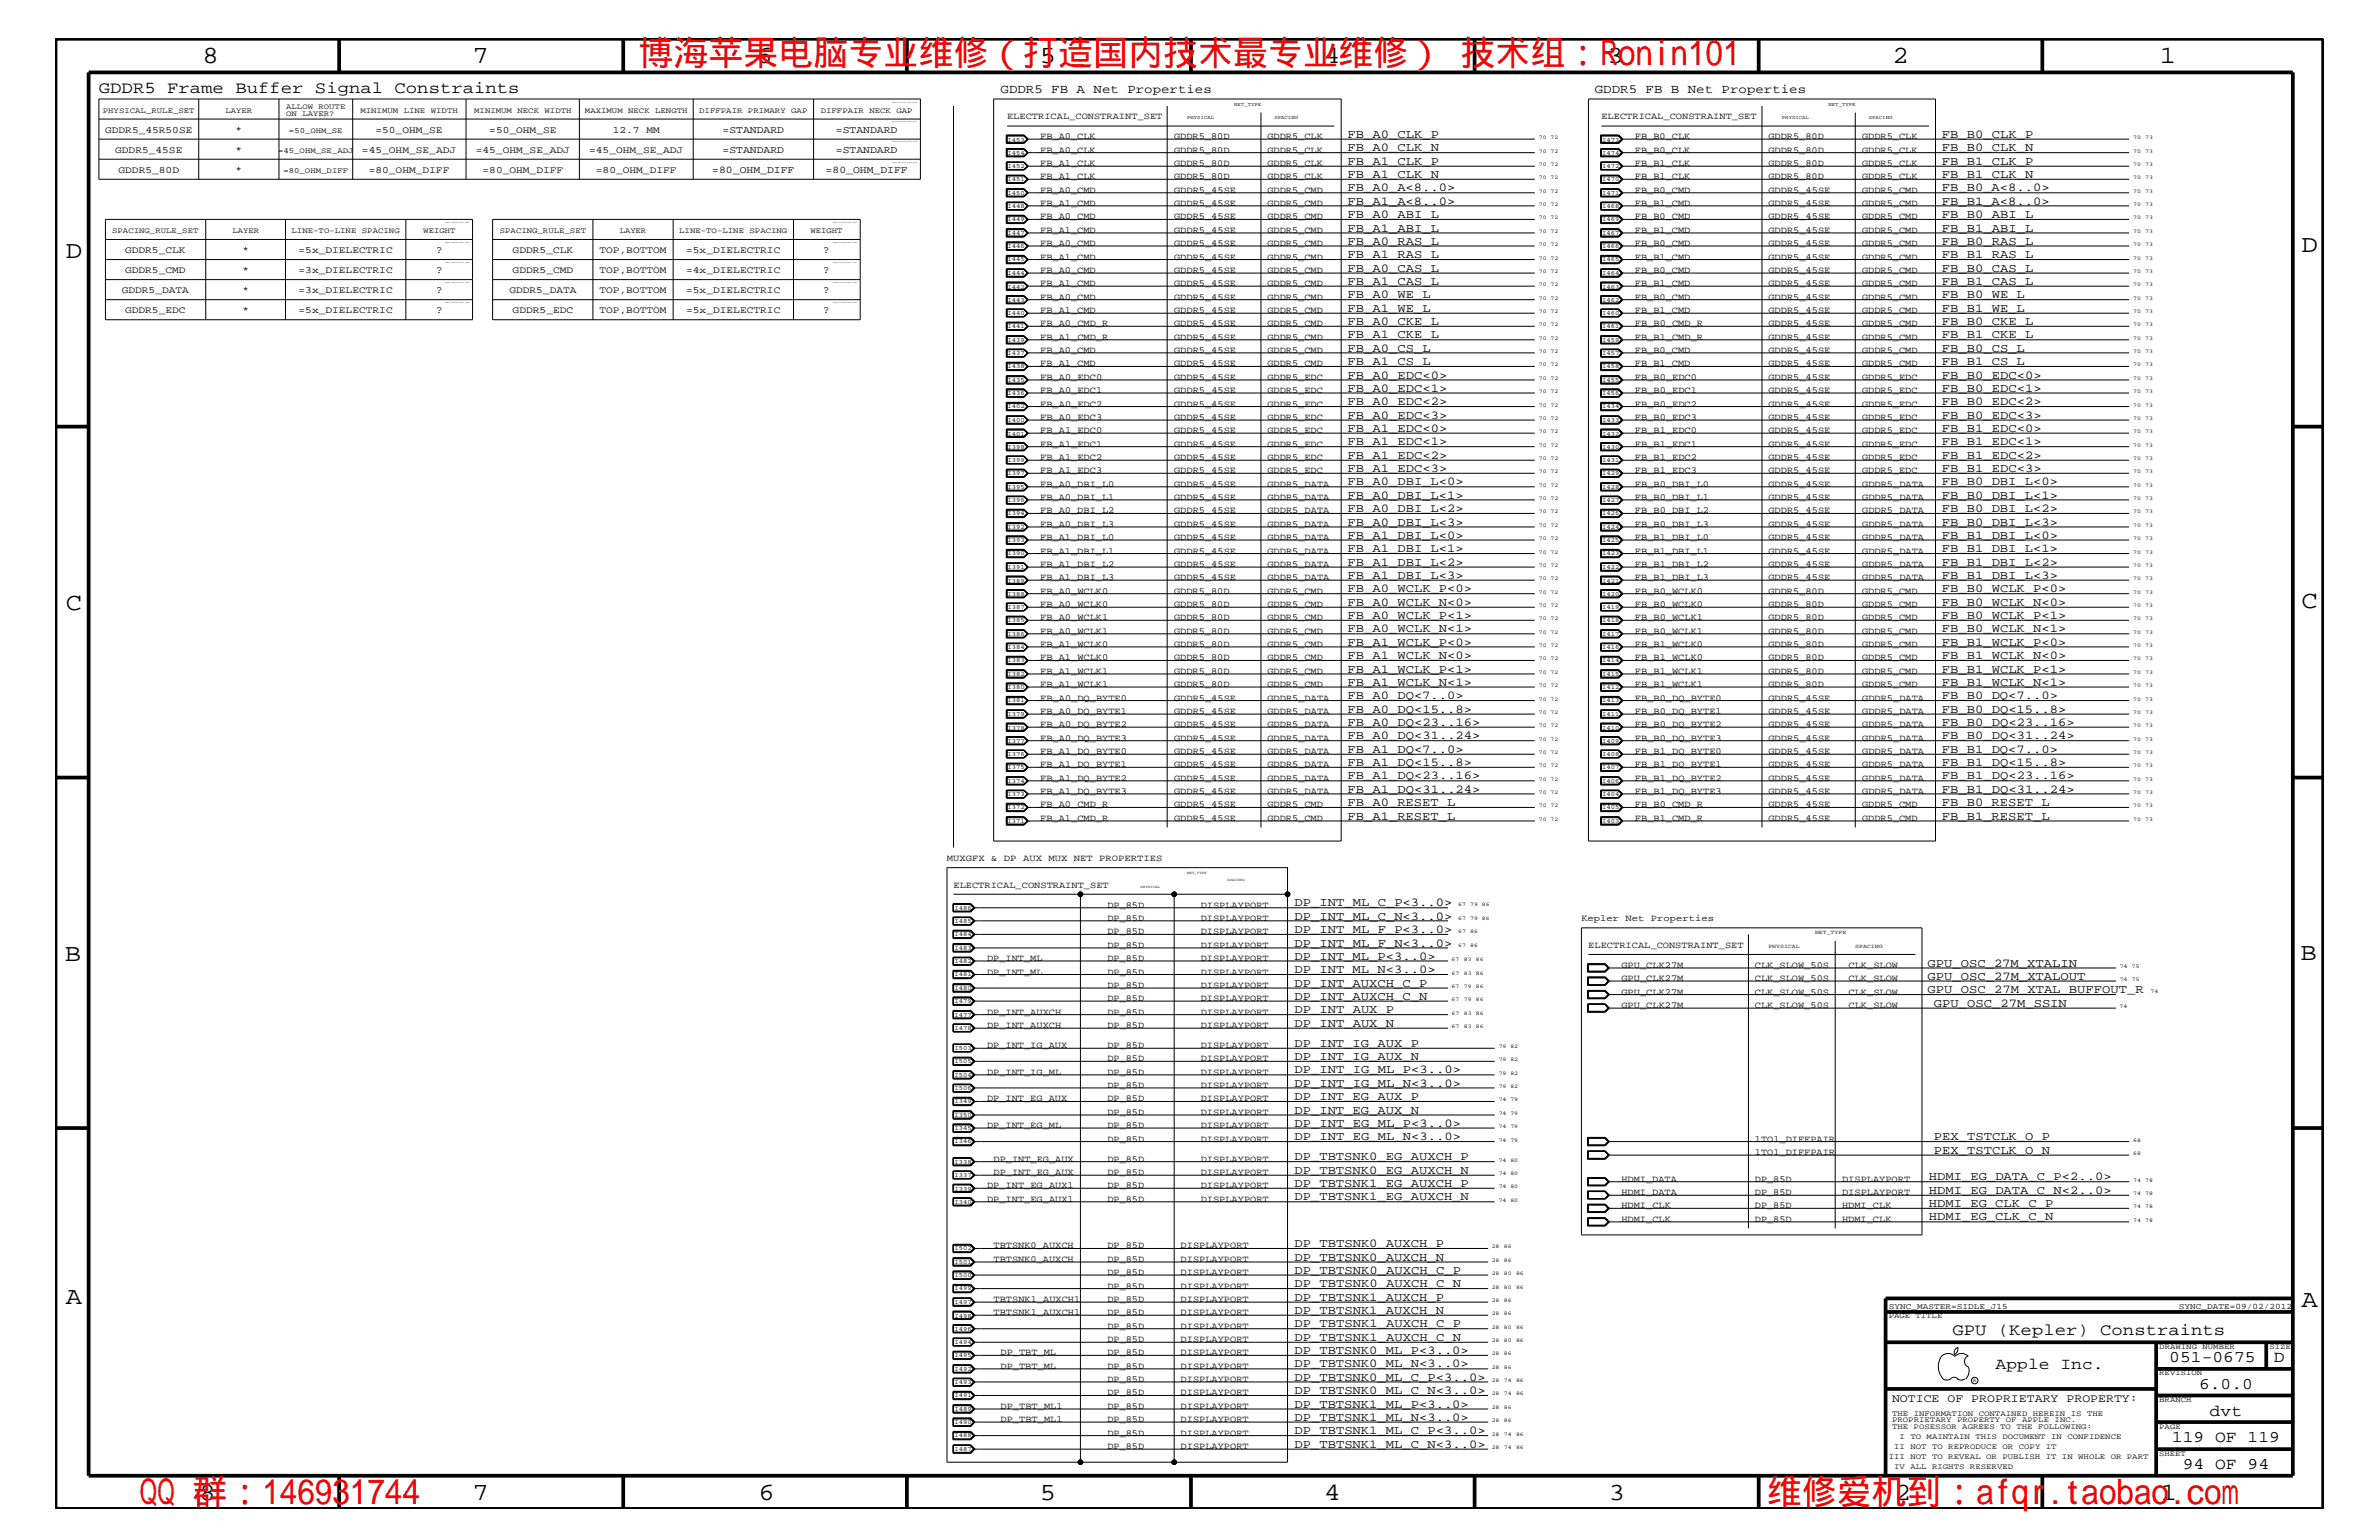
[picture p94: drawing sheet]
<svg xmlns="http://www.w3.org/2000/svg" width="432mm" height="279mm" viewBox="0 0 432 279" stroke-linecap="round" stroke-linejoin="round" font-family="sans-serif">
<defs><g id="words">
<g font-size="6.3" fill="#f00">
<text x="115.9" y="11.9">博海苹果电脑专业维修（打造国内技术最专业维修） 技术组：Ronin101</text>
<text x="25.4" y="272.9">QQ 群：146931744</text>
<text x="320.7" y="272.9">维修爱机到：afqr.taobao.com</text>
</g>
<g font-size="4.5">
<text x="36.7" y="11.5">8</text>
<text x="85.8" y="11.5">7</text>
<text x="137.3" y="11.5">6</text>
<text x="188.7" y="11.5">5</text>
<text x="240.3" y="11.5">4</text>
<text x="291.8" y="11.5">3</text>
<text x="343.5" y="11.5">2</text>
<text x="392" y="11.5">1</text>
<text x="11.9" y="46.8">D</text>
<text x="417.7" y="45.7">D</text>
<text x="11.9" y="110.6">C</text>
<text x="417.7" y="110.3">C</text>
<text x="11.8" y="174.3">B</text>
<text x="417.6" y="174.2">B</text>
<text x="11.9" y="236.7">A</text>
<text x="417.7" y="237.1">A</text>
<text x="36.2" y="272.1">8</text>
<text x="85.8" y="272.1">7</text>
<text x="137.7" y="272.1">6</text>
<text x="188.7" y="272.1">5</text>
<text x="240.4" y="272.1">4</text>
<text x="292" y="272.1">3</text>
<text x="343.9" y="272.1">2</text>
<text x="392.2" y="272.1">1</text>
</g>
<g font-size="3">
<text x="17.9" y="16.8">GDDR5 Frame Buffer Signal Constraints</text>
<text x="354.4" y="242.3">GPU (Kepler) Constraints</text>
<text x="362.2" y="248.4">Apple Inc.</text>
<text x="393.7" y="247.1">051-0675</text>
<text x="399.2" y="252">6.0.0</text>
<text x="412.7" y="247.1">D</text>
<text x="401.1" y="256.8">dvt</text>
<text x="394.2" y="261.6">119 OF 119</text>
<text x="396.2" y="266.6">94 OF 94</text>
</g>
<g font-size="2.3">
<text x="181.6" y="16.8">GDDR5 FB A Net Properties</text>
<text x="289.5" y="16.8">GDDR5 FB B Net Properties</text>
</g>
<g font-size="2.2">
<text x="244.6" y="29.9">FB_A1_CLK_P</text>
<text x="244.6" y="27.5">FB_A0_CLK_N</text>
<text x="244.6" y="25">FB_A0_CLK_P</text>
<text x="352.5" y="25">FB_B0_CLK_P</text>
<text x="352.5" y="27.5">FB_B0_CLK_N</text>
<text x="352.5" y="29.9">FB_B1_CLK_P</text>
<text x="244.6" y="32.3">FB_A1_CLK_N</text>
<text x="244.6" y="34.7">FB_A0_A&lt;8..0&gt;</text>
<text x="352.5" y="32.3">FB_B1_CLK_N</text>
<text x="352.5" y="34.7">FB_B0_A&lt;8..0&gt;</text>
<text x="244.6" y="39.6">FB_A0_ABI_L</text>
<text x="244.6" y="37.2">FB_A1_A&lt;8..0&gt;</text>
<text x="352.5" y="39.6">FB_B0_ABI_L</text>
<text x="352.5" y="37.2">FB_B1_A&lt;8..0&gt;</text>
<text x="244.6" y="44.4">FB_A0_RAS_L</text>
<text x="244.6" y="42">FB_A1_ABI_L</text>
<text x="244.6" y="46.8">FB_A1_RAS_L</text>
<text x="352.5" y="42">FB_B1_ABI_L</text>
<text x="352.5" y="44.4">FB_B0_RAS_L</text>
<text x="352.5" y="46.8">FB_B1_RAS_L</text>
<text x="244.6" y="49.3">FB_A0_CAS_L</text>
<text x="244.6" y="51.7">FB_A1_CAS_L</text>
<text x="352.5" y="49.3">FB_B0_CAS_L</text>
<text x="352.5" y="51.7">FB_B1_CAS_L</text>
<text x="244.6" y="54.1">FB_A0_WE_L</text>
<text x="244.6" y="56.6">FB_A1_WE_L</text>
<text x="244.6" y="59">FB_A0_CKE_L</text>
<text x="352.5" y="59">FB_B0_CKE_L</text>
<text x="352.5" y="56.6">FB_B1_WE_L</text>
<text x="352.5" y="54.1">FB_B0_WE_L</text>
<text x="244.6" y="61.4">FB_A1_CKE_L</text>
<text x="244.6" y="63.9">FB_A0_CS_L</text>
<text x="352.5" y="61.4">FB_B1_CKE_L</text>
<text x="352.5" y="63.9">FB_B0_CS_L</text>
<text x="244.6" y="66.2">FB_A1_CS_L</text>
<text x="244.6" y="68.7">FB_A0_EDC&lt;0&gt;</text>
<text x="244.6" y="71.1">FB_A0_EDC&lt;1&gt;</text>
<text x="352.5" y="66.2">FB_B1_CS_L</text>
<text x="352.5" y="68.7">FB_B0_EDC&lt;0&gt;</text>
<text x="352.5" y="71.1">FB_B0_EDC&lt;1&gt;</text>
<text x="244.6" y="76">FB_A0_EDC&lt;3&gt;</text>
<text x="244.6" y="73.5">FB_A0_EDC&lt;2&gt;</text>
<text x="352.5" y="76">FB_B0_EDC&lt;3&gt;</text>
<text x="352.5" y="73.5">FB_B0_EDC&lt;2&gt;</text>
<text x="244.6" y="78.3">FB_A1_EDC&lt;0&gt;</text>
<text x="244.6" y="83.3">FB_A1_EDC&lt;2&gt;</text>
<text x="244.6" y="80.8">FB_A1_EDC&lt;1&gt;</text>
<text x="352.5" y="78.3">FB_B1_EDC&lt;0&gt;</text>
<text x="352.5" y="80.8">FB_B1_EDC&lt;1&gt;</text>
<text x="352.5" y="83.3">FB_B1_EDC&lt;2&gt;</text>
<text x="244.6" y="88.1">FB_A0_DBI_L&lt;0&gt;</text>
<text x="244.6" y="85.6">FB_A1_EDC&lt;3&gt;</text>
<text x="352.5" y="88.1">FB_B0_DBI_L&lt;0&gt;</text>
<text x="352.5" y="85.6">FB_B1_EDC&lt;3&gt;</text>
<text x="244.6" y="90.5">FB_A0_DBI_L&lt;1&gt;</text>
<text x="244.6" y="95.4">FB_A0_DBI_L&lt;3&gt;</text>
<text x="244.6" y="92.9">FB_A0_DBI_L&lt;2&gt;</text>
<text x="352.5" y="92.9">FB_B0_DBI_L&lt;2&gt;</text>
<text x="352.5" y="90.5">FB_B0_DBI_L&lt;1&gt;</text>
<text x="352.5" y="95.4">FB_B0_DBI_L&lt;3&gt;</text>
<text x="244.6" y="100.2">FB_A1_DBI_L&lt;1&gt;</text>
<text x="244.6" y="97.7">FB_A1_DBI_L&lt;0&gt;</text>
<text x="352.5" y="100.2">FB_B1_DBI_L&lt;1&gt;</text>
<text x="352.5" y="97.7">FB_B1_DBI_L&lt;0&gt;</text>
<text x="244.6" y="105">FB_A1_DBI_L&lt;3&gt;</text>
<text x="244.6" y="107.5">FB_A0_WCLK_P&lt;0&gt;</text>
<text x="244.6" y="102.6">FB_A1_DBI_L&lt;2&gt;</text>
<text x="352.5" y="105">FB_B1_DBI_L&lt;3&gt;</text>
<text x="352.5" y="107.5">FB_B0_WCLK_P&lt;0&gt;</text>
<text x="352.5" y="102.6">FB_B1_DBI_L&lt;2&gt;</text>
<text x="244.6" y="109.9">FB_A0_WCLK_N&lt;0&gt;</text>
<text x="244.6" y="112.3">FB_A0_WCLK_P&lt;1&gt;</text>
<text x="352.5" y="112.3">FB_B0_WCLK_P&lt;1&gt;</text>
<text x="352.5" y="109.9">FB_B0_WCLK_N&lt;0&gt;</text>
<text x="244.6" y="119.6">FB_A1_WCLK_N&lt;0&gt;</text>
<text x="244.6" y="117.2">FB_A1_WCLK_P&lt;0&gt;</text>
<text x="244.6" y="114.8">FB_A0_WCLK_N&lt;1&gt;</text>
<text x="352.5" y="119.6">FB_B1_WCLK_N&lt;0&gt;</text>
<text x="352.5" y="117.2">FB_B1_WCLK_P&lt;0&gt;</text>
<text x="352.5" y="114.8">FB_B0_WCLK_N&lt;1&gt;</text>
<text x="244.6" y="124.4">FB_A1_WCLK_N&lt;1&gt;</text>
<text x="244.6" y="122">FB_A1_WCLK_P&lt;1&gt;</text>
<text x="352.5" y="122">FB_B1_WCLK_P&lt;1&gt;</text>
<text x="352.5" y="124.4">FB_B1_WCLK_N&lt;1&gt;</text>
<text x="244.6" y="131.7">FB_A0_DQ&lt;23..16&gt;</text>
<text x="244.6" y="129.3">FB_A0_DQ&lt;15..8&gt;</text>
<text x="244.6" y="126.9">FB_A0_DQ&lt;7..0&gt;</text>
<text x="352.5" y="131.7">FB_B0_DQ&lt;23..16&gt;</text>
<text x="352.5" y="129.3">FB_B0_DQ&lt;15..8&gt;</text>
<text x="352.5" y="126.9">FB_B0_DQ&lt;7..0&gt;</text>
<text x="244.6" y="136.6">FB_A1_DQ&lt;7..0&gt;</text>
<text x="244.6" y="134.1">FB_A0_DQ&lt;31..24&gt;</text>
<text x="352.5" y="134.1">FB_B0_DQ&lt;31..24&gt;</text>
<text x="352.5" y="136.6">FB_B1_DQ&lt;7..0&gt;</text>
<text x="244.6" y="139">FB_A1_DQ&lt;15..8&gt;</text>
<text x="244.6" y="141.4">FB_A1_DQ&lt;23..16&gt;</text>
<text x="244.6" y="143.9">FB_A1_DQ&lt;31..24&gt;</text>
<text x="352.5" y="141.4">FB_B1_DQ&lt;23..16&gt;</text>
<text x="352.5" y="143.9">FB_B1_DQ&lt;31..24&gt;</text>
<text x="352.5" y="139">FB_B1_DQ&lt;15..8&gt;</text>
<text x="244.6" y="146.2">FB_A0_RESET_L</text>
<text x="244.6" y="148.7">FB_A1_RESET_L</text>
<text x="352.5" y="146.2">FB_B0_RESET_L</text>
<text x="352.5" y="148.7">FB_B1_RESET_L</text>
<text x="234.9" y="166.9">DP_INT_ML_C_N&lt;3..0&gt;</text>
<text x="234.9" y="164.5">DP_INT_ML_C_P&lt;3..0&gt;</text>
<text x="234.9" y="169.3">DP_INT_ML_F_P&lt;3..0&gt;</text>
<text x="234.9" y="171.7">DP_INT_ML_F_N&lt;3..0&gt;</text>
<text x="234.9" y="179">DP_INT_AUXCH_C_P</text>
<text x="234.9" y="176.6">DP_INT_ML_N&lt;3..0&gt;</text>
<text x="234.9" y="174.2">DP_INT_ML_P&lt;3..0&gt;</text>
<text x="349.8" y="175.4">GPU_OSC_27M_XTALIN</text>
<text x="349.8" y="177.7">GPU_OSC_27M_XTALOUT</text>
<text x="234.9" y="181.4">DP_INT_AUXCH_C_N</text>
<text x="234.9" y="183.8">DP_INT_AUX_P</text>
<text x="349.8" y="180.2">GPU_OSC_27M_XTAL_BUFFOUT_R</text>
<text x="351" y="182.7">GPU_OSC_27M_SSIN</text>
<text x="234.9" y="189.9">DP_INT_IG_AUX_P</text>
<text x="234.9" y="186.3">DP_INT_AUX_N</text>
<text x="234.9" y="192.3">DP_INT_IG_AUX_N</text>
<text x="234.9" y="197.2">DP_INT_IG_ML_N&lt;3..0&gt;</text>
<text x="234.9" y="194.8">DP_INT_IG_ML_P&lt;3..0&gt;</text>
<text x="234.9" y="202">DP_INT_EG_AUX_N</text>
<text x="234.9" y="199.6">DP_INT_EG_AUX_P</text>
<text x="234.9" y="204.4">DP_INT_EG_ML_P&lt;3..0&gt;</text>
<text x="234.9" y="206.9">DP_INT_EG_ML_N&lt;3..0&gt;</text>
<text x="351" y="209.3">PEX_TSTCLK_O_N</text>
<text x="351" y="206.9">PEX_TSTCLK_O_P</text>
<text x="234.9" y="210.5">DP_TBTSNK0_EG_AUXCH_P</text>
<text x="234.9" y="213">DP_TBTSNK0_EG_AUXCH_N</text>
<text x="234.9" y="215.3">DP_TBTSNK1_EG_AUXCH_P</text>
<text x="350.1" y="214.2">HDMI_EG_DATA_C_P&lt;2..0&gt;</text>
<text x="234.9" y="217.8">DP_TBTSNK1_EG_AUXCH_N</text>
<text x="350.1" y="219">HDMI_EG_CLK_C_P</text>
<text x="350.1" y="221.4">HDMI_EG_CLK_C_N</text>
<text x="350.1" y="216.6">HDMI_EG_DATA_C_N&lt;2..0&gt;</text>
<text x="234.9" y="226.3">DP_TBTSNK0_AUXCH_P</text>
<text x="234.9" y="233.5">DP_TBTSNK0_AUXCH_C_N</text>
<text x="234.9" y="231.1">DP_TBTSNK0_AUXCH_C_P</text>
<text x="234.9" y="228.7">DP_TBTSNK0_AUXCH_N</text>
<text x="234.9" y="238.4">DP_TBTSNK1_AUXCH_N</text>
<text x="234.9" y="236">DP_TBTSNK1_AUXCH_P</text>
<text x="234.9" y="240.8">DP_TBTSNK1_AUXCH_C_P</text>
<text x="234.9" y="245.6">DP_TBTSNK0_ML_P&lt;3..0&gt;</text>
<text x="234.9" y="243.3">DP_TBTSNK1_AUXCH_C_N</text>
<text x="234.9" y="250.6">DP_TBTSNK0_ML_C_P&lt;3..0&gt;</text>
<text x="234.9" y="248.1">DP_TBTSNK0_ML_N&lt;3..0&gt;</text>
<text x="234.9" y="257.8">DP_TBTSNK1_ML_N&lt;3..0&gt;</text>
<text x="234.9" y="255.4">DP_TBTSNK1_ML_P&lt;3..0&gt;</text>
<text x="234.9" y="252.9">DP_TBTSNK0_ML_C_N&lt;3..0&gt;</text>
<text x="234.9" y="262.7">DP_TBTSNK1_ML_C_N&lt;3..0&gt;</text>
<text x="234.9" y="260.2">DP_TBTSNK1_ML_C_P&lt;3..0&gt;</text>
</g>
<text font-size="2.1" x="343.4" y="254.4">NOTICE OF PROPRIETARY PROPERTY:</text>
<g font-size="1.9">
<text x="131.1" y="27.7">=STANDARD</text>
<text x="131.1" y="24.1">=STANDARD</text>
<text x="151.7" y="24.1">=STANDARD</text>
<text x="151.7" y="27.7">=STANDARD</text>
<text x="129.3" y="31.4">=80_OHM_DIFF</text>
<text x="149.9" y="31.4">=80_OHM_DIFF</text>
<text x="79.2" y="45.9">?</text>
<text x="149.4" y="45.9">?</text>
<text x="79.2" y="49.6">?</text>
<text x="79.2" y="53.2">?</text>
<text x="149.4" y="53.2">?</text>
<text x="149.4" y="49.6">?</text>
<text x="79.2" y="56.8">?</text>
<text x="149.4" y="56.8">?</text>
</g>
<g font-size="1.8">
<text x="19.1" y="24.1">GDDR5_45R50SE</text>
<text x="20.9" y="27.7">GDDR5_45SE</text>
<text x="42.8" y="24.1">*</text>
<text x="42.8" y="27.7">*</text>
<text x="65.7" y="27.7">=45_OHM_SE_ADJ</text>
<text x="68.2" y="24.1">=50_OHM_SE</text>
<text x="86.4" y="27.7">=45_OHM_SE_ADJ</text>
<text x="88.8" y="24.1">=50_OHM_SE</text>
<text x="106.9" y="27.7">=45_OHM_SE_ADJ</text>
<text x="111.2" y="24.1">12.7 MM</text>
<text x="21.5" y="31.4">GDDR5_80D</text>
<text x="42.8" y="31.4">*</text>
<text x="66.9" y="31.4">=80_OHM_DIFF</text>
<text x="87.6" y="31.4">=80_OHM_DIFF</text>
<text x="108.2" y="31.4">=80_OHM_DIFF</text>
<text x="22.7" y="45.9">GDDR5_CLK</text>
<text x="44" y="45.9">*</text>
<text x="54.2" y="45.9">=5x_DIELECTRIC</text>
<text x="93" y="45.9">GDDR5_CLK</text>
<text x="108.8" y="45.9">TOP,BOTTOM</text>
<text x="124.5" y="45.9">=5x_DIELECTRIC</text>
<text x="22.1" y="53.2">GDDR5_DATA</text>
<text x="22.7" y="49.6">GDDR5_CMD</text>
<text x="44" y="49.6">*</text>
<text x="44" y="53.2">*</text>
<text x="54.2" y="49.6">=3x_DIELECTRIC</text>
<text x="54.2" y="53.2">=3x_DIELECTRIC</text>
<text x="92.5" y="53.2">GDDR5_DATA</text>
<text x="93" y="49.6">GDDR5_CMD</text>
<text x="108.8" y="53.2">TOP,BOTTOM</text>
<text x="108.8" y="49.6">TOP,BOTTOM</text>
<text x="124.5" y="53.2">=5x_DIELECTRIC</text>
<text x="124.5" y="49.6">=4x_DIELECTRIC</text>
<text x="22.7" y="56.8">GDDR5_EDC</text>
<text x="44" y="56.8">*</text>
<text x="54.2" y="56.8">=5x_DIELECTRIC</text>
<text x="93" y="56.8">GDDR5_EDC</text>
<text x="108.8" y="56.8">TOP,BOTTOM</text>
<text x="124.5" y="56.8">=5x_DIELECTRIC</text>
</g>
<g font-size="1.7">
<text x="182.8" y="21.6">ELECTRICAL_CONSTRAINT_SET</text>
<text x="290.7" y="21.6">ELECTRICAL_CONSTRAINT_SET</text>
<text x="188.8" y="27.7">FB_A0_CLK</text>
<text x="188.8" y="25.3">FB_A0_CLK</text>
<text x="213.1" y="27.7">GDDR5_80D</text>
<text x="213.1" y="25.3">GDDR5_80D</text>
<text x="230" y="27.7">GDDR5_CLK</text>
<text x="230" y="25.3">GDDR5_CLK</text>
<text x="296.8" y="25.3">FB_B0_CLK</text>
<text x="296.8" y="27.7">FB_B0_CLK</text>
<text x="321" y="25.3">GDDR5_80D</text>
<text x="321" y="27.7">GDDR5_80D</text>
<text x="338" y="25.3">GDDR5_CLK</text>
<text x="338" y="27.7">GDDR5_CLK</text>
<text x="188.8" y="30.2">FB_A1_CLK</text>
<text x="188.8" y="32.5">FB_A1_CLK</text>
<text x="188.8" y="35">FB_A0_CMD</text>
<text x="213.1" y="30.2">GDDR5_80D</text>
<text x="213.1" y="35">GDDR5_45SE</text>
<text x="213.1" y="32.5">GDDR5_80D</text>
<text x="230" y="30.2">GDDR5_CLK</text>
<text x="230" y="32.5">GDDR5_CLK</text>
<text x="230" y="35">GDDR5_CMD</text>
<text x="296.8" y="35">FB_B0_CMD</text>
<text x="296.8" y="30.2">FB_B1_CLK</text>
<text x="296.8" y="32.5">FB_B1_CLK</text>
<text x="321" y="30.2">GDDR5_80D</text>
<text x="321" y="32.5">GDDR5_80D</text>
<text x="321" y="35">GDDR5_45SE</text>
<text x="338" y="35">GDDR5_CMD</text>
<text x="338" y="30.2">GDDR5_CLK</text>
<text x="338" y="32.5">GDDR5_CLK</text>
<text x="188.8" y="39.8">FB_A0_CMD</text>
<text x="188.8" y="37.4">FB_A1_CMD</text>
<text x="213.1" y="39.8">GDDR5_45SE</text>
<text x="213.1" y="37.4">GDDR5_45SE</text>
<text x="230" y="39.8">GDDR5_CMD</text>
<text x="230" y="37.4">GDDR5_CMD</text>
<text x="296.8" y="39.8">FB_B0_CMD</text>
<text x="296.8" y="37.4">FB_B1_CMD</text>
<text x="321" y="39.8">GDDR5_45SE</text>
<text x="321" y="37.4">GDDR5_45SE</text>
<text x="338" y="39.8">GDDR5_CMD</text>
<text x="338" y="37.4">GDDR5_CMD</text>
<text x="188.8" y="44.6">FB_A0_CMD</text>
<text x="188.8" y="42.3">FB_A1_CMD</text>
<text x="188.8" y="47.1">FB_A1_CMD</text>
<text x="213.1" y="44.6">GDDR5_45SE</text>
<text x="213.1" y="42.3">GDDR5_45SE</text>
<text x="213.1" y="47.1">GDDR5_45SE</text>
<text x="230" y="44.6">GDDR5_CMD</text>
<text x="230" y="42.3">GDDR5_CMD</text>
<text x="230" y="47.1">GDDR5_CMD</text>
<text x="296.8" y="42.3">FB_B1_CMD</text>
<text x="296.8" y="44.6">FB_B0_CMD</text>
<text x="296.8" y="47.1">FB_B1_CMD</text>
<text x="321" y="42.3">GDDR5_45SE</text>
<text x="321" y="44.6">GDDR5_45SE</text>
<text x="321" y="47.1">GDDR5_45SE</text>
<text x="338" y="42.3">GDDR5_CMD</text>
<text x="338" y="44.6">GDDR5_CMD</text>
<text x="338" y="47.1">GDDR5_CMD</text>
<text x="188.8" y="49.6">FB_A0_CMD</text>
<text x="188.8" y="51.9">FB_A1_CMD</text>
<text x="213.1" y="49.6">GDDR5_45SE</text>
<text x="213.1" y="51.9">GDDR5_45SE</text>
<text x="230" y="49.6">GDDR5_CMD</text>
<text x="230" y="51.9">GDDR5_CMD</text>
<text x="296.8" y="49.6">FB_B0_CMD</text>
<text x="296.8" y="51.9">FB_B1_CMD</text>
<text x="321" y="51.9">GDDR5_45SE</text>
<text x="321" y="49.6">GDDR5_45SE</text>
<text x="338" y="49.6">GDDR5_CMD</text>
<text x="338" y="51.9">GDDR5_CMD</text>
<text x="188.8" y="54.4">FB_A0_CMD</text>
<text x="188.8" y="56.8">FB_A1_CMD</text>
<text x="188.8" y="59.2">FB_A0_CMD_R</text>
<text x="213.1" y="54.4">GDDR5_45SE</text>
<text x="213.1" y="56.8">GDDR5_45SE</text>
<text x="213.1" y="59.2">GDDR5_45SE</text>
<text x="230" y="54.4">GDDR5_CMD</text>
<text x="230" y="56.8">GDDR5_CMD</text>
<text x="230" y="59.2">GDDR5_CMD</text>
<text x="296.8" y="56.8">FB_B1_CMD</text>
<text x="296.8" y="54.4">FB_B0_CMD</text>
<text x="296.8" y="59.2">FB_B0_CMD_R</text>
<text x="321" y="56.8">GDDR5_45SE</text>
<text x="321" y="54.4">GDDR5_45SE</text>
<text x="321" y="59.2">GDDR5_45SE</text>
<text x="338" y="59.2">GDDR5_CMD</text>
<text x="338" y="56.8">GDDR5_CMD</text>
<text x="338" y="54.4">GDDR5_CMD</text>
<text x="188.8" y="61.7">FB_A1_CMD_R</text>
<text x="188.8" y="64">FB_A0_CMD</text>
<text x="213.1" y="61.7">GDDR5_45SE</text>
<text x="213.1" y="64">GDDR5_45SE</text>
<text x="230" y="61.7">GDDR5_CMD</text>
<text x="230" y="64">GDDR5_CMD</text>
<text x="296.8" y="64">FB_B0_CMD</text>
<text x="296.8" y="61.7">FB_B1_CMD_R</text>
<text x="321" y="61.7">GDDR5_45SE</text>
<text x="321" y="64">GDDR5_45SE</text>
<text x="338" y="61.7">GDDR5_CMD</text>
<text x="338" y="64">GDDR5_CMD</text>
<text x="188.8" y="66.5">FB_A1_CMD</text>
<text x="188.8" y="68.9">FB_A0_EDC0</text>
<text x="188.8" y="71.3">FB_A0_EDC1</text>
<text x="213.1" y="66.5">GDDR5_45SE</text>
<text x="213.1" y="68.9">GDDR5_45SE</text>
<text x="213.1" y="71.3">GDDR5_45SE</text>
<text x="230" y="66.5">GDDR5_CMD</text>
<text x="230" y="68.9">GDDR5_EDC</text>
<text x="230" y="71.3">GDDR5_EDC</text>
<text x="296.8" y="66.5">FB_B1_CMD</text>
<text x="296.8" y="68.9">FB_B0_EDC0</text>
<text x="296.8" y="71.3">FB_B0_EDC1</text>
<text x="321" y="66.5">GDDR5_45SE</text>
<text x="321" y="68.9">GDDR5_45SE</text>
<text x="321" y="71.3">GDDR5_45SE</text>
<text x="338" y="66.5">GDDR5_CMD</text>
<text x="338" y="68.9">GDDR5_EDC</text>
<text x="338" y="71.3">GDDR5_EDC</text>
<text x="188.8" y="76.2">FB_A0_EDC3</text>
<text x="188.8" y="73.8">FB_A0_EDC2</text>
<text x="213.1" y="76.2">GDDR5_45SE</text>
<text x="213.1" y="73.8">GDDR5_45SE</text>
<text x="230" y="76.2">GDDR5_EDC</text>
<text x="230" y="73.8">GDDR5_EDC</text>
<text x="296.8" y="76.2">FB_B0_EDC3</text>
<text x="296.8" y="73.8">FB_B0_EDC2</text>
<text x="321" y="73.8">GDDR5_45SE</text>
<text x="321" y="76.2">GDDR5_45SE</text>
<text x="338" y="76.2">GDDR5_EDC</text>
<text x="338" y="73.8">GDDR5_EDC</text>
<text x="188.8" y="78.6">FB_A1_EDC0</text>
<text x="188.8" y="83.5">FB_A1_EDC2</text>
<text x="188.8" y="81.1">FB_A1_EDC1</text>
<text x="213.1" y="78.6">GDDR5_45SE</text>
<text x="213.1" y="83.5">GDDR5_45SE</text>
<text x="213.1" y="81.1">GDDR5_45SE</text>
<text x="230" y="78.6">GDDR5_EDC</text>
<text x="230" y="83.5">GDDR5_EDC</text>
<text x="230" y="81.1">GDDR5_EDC</text>
<text x="296.8" y="78.6">FB_B1_EDC0</text>
<text x="296.8" y="81.1">FB_B1_EDC1</text>
<text x="296.8" y="83.5">FB_B1_EDC2</text>
<text x="321" y="78.6">GDDR5_45SE</text>
<text x="321" y="81.1">GDDR5_45SE</text>
<text x="321" y="83.5">GDDR5_45SE</text>
<text x="338" y="78.6">GDDR5_EDC</text>
<text x="338" y="81.1">GDDR5_EDC</text>
<text x="338" y="83.5">GDDR5_EDC</text>
<text x="188.8" y="88.3">FB_A0_DBI_L0</text>
<text x="188.8" y="85.9">FB_A1_EDC3</text>
<text x="213.1" y="88.3">GDDR5_45SE</text>
<text x="213.1" y="85.9">GDDR5_45SE</text>
<text x="230" y="88.3">GDDR5_DATA</text>
<text x="230" y="85.9">GDDR5_EDC</text>
<text x="296.8" y="88.3">FB_B0_DBI_L0</text>
<text x="296.8" y="85.9">FB_B1_EDC3</text>
<text x="321" y="88.3">GDDR5_45SE</text>
<text x="321" y="85.9">GDDR5_45SE</text>
<text x="338" y="88.3">GDDR5_DATA</text>
<text x="338" y="85.9">GDDR5_EDC</text>
<text x="188.8" y="90.7">FB_A0_DBI_L1</text>
<text x="188.8" y="95.6">FB_A0_DBI_L3</text>
<text x="188.8" y="93.2">FB_A0_DBI_L2</text>
<text x="213.1" y="90.7">GDDR5_45SE</text>
<text x="213.1" y="95.6">GDDR5_45SE</text>
<text x="213.1" y="93.2">GDDR5_45SE</text>
<text x="230" y="90.7">GDDR5_DATA</text>
<text x="230" y="95.6">GDDR5_DATA</text>
<text x="230" y="93.2">GDDR5_DATA</text>
<text x="296.8" y="93.2">FB_B0_DBI_L2</text>
<text x="296.8" y="90.7">FB_B0_DBI_L1</text>
<text x="296.8" y="95.6">FB_B0_DBI_L3</text>
<text x="321" y="93.2">GDDR5_45SE</text>
<text x="321" y="90.7">GDDR5_45SE</text>
<text x="321" y="95.6">GDDR5_45SE</text>
<text x="338" y="93.2">GDDR5_DATA</text>
<text x="338" y="90.7">GDDR5_DATA</text>
<text x="338" y="95.6">GDDR5_DATA</text>
<text x="188.8" y="100.4">FB_A1_DBI_L1</text>
<text x="188.8" y="98">FB_A1_DBI_L0</text>
<text x="213.1" y="98">GDDR5_45SE</text>
<text x="213.1" y="100.4">GDDR5_45SE</text>
<text x="230" y="100.4">GDDR5_DATA</text>
<text x="230" y="98">GDDR5_DATA</text>
<text x="296.8" y="100.4">FB_B1_DBI_L1</text>
<text x="296.8" y="98">FB_B1_DBI_L0</text>
<text x="321" y="100.4">GDDR5_45SE</text>
<text x="321" y="98">GDDR5_45SE</text>
<text x="338" y="100.4">GDDR5_DATA</text>
<text x="338" y="98">GDDR5_DATA</text>
<text x="188.8" y="105.3">FB_A1_DBI_L3</text>
<text x="188.8" y="107.7">FB_A0_WCLK0</text>
<text x="188.8" y="102.9">FB_A1_DBI_L2</text>
<text x="213.1" y="105.3">GDDR5_45SE</text>
<text x="213.1" y="107.7">GDDR5_80D</text>
<text x="213.1" y="102.9">GDDR5_45SE</text>
<text x="230" y="107.7">GDDR5_CMD</text>
<text x="230" y="105.3">GDDR5_DATA</text>
<text x="230" y="102.9">GDDR5_DATA</text>
<text x="296.8" y="105.3">FB_B1_DBI_L3</text>
<text x="296.8" y="107.7">FB_B0_WCLK0</text>
<text x="296.8" y="102.9">FB_B1_DBI_L2</text>
<text x="321" y="105.3">GDDR5_45SE</text>
<text x="321" y="107.7">GDDR5_80D</text>
<text x="321" y="102.9">GDDR5_45SE</text>
<text x="338" y="105.3">GDDR5_DATA</text>
<text x="338" y="102.9">GDDR5_DATA</text>
<text x="338" y="107.7">GDDR5_CMD</text>
<text x="188.8" y="110.2">FB_A0_WCLK0</text>
<text x="188.8" y="112.6">FB_A0_WCLK1</text>
<text x="213.1" y="112.6">GDDR5_80D</text>
<text x="213.1" y="110.2">GDDR5_80D</text>
<text x="230" y="110.2">GDDR5_CMD</text>
<text x="230" y="112.6">GDDR5_CMD</text>
<text x="296.8" y="112.6">FB_B0_WCLK1</text>
<text x="296.8" y="110.2">FB_B0_WCLK0</text>
<text x="321" y="112.6">GDDR5_80D</text>
<text x="321" y="110.2">GDDR5_80D</text>
<text x="338" y="112.6">GDDR5_CMD</text>
<text x="338" y="110.2">GDDR5_CMD</text>
<text x="188.8" y="119.8">FB_A1_WCLK0</text>
<text x="188.8" y="117.4">FB_A1_WCLK0</text>
<text x="188.8" y="115">FB_A0_WCLK1</text>
<text x="213.1" y="119.8">GDDR5_80D</text>
<text x="213.1" y="117.4">GDDR5_80D</text>
<text x="213.1" y="115">GDDR5_80D</text>
<text x="230" y="115">GDDR5_CMD</text>
<text x="230" y="119.8">GDDR5_CMD</text>
<text x="230" y="117.4">GDDR5_CMD</text>
<text x="296.8" y="119.8">FB_B1_WCLK0</text>
<text x="296.8" y="117.4">FB_B1_WCLK0</text>
<text x="296.8" y="115">FB_B0_WCLK1</text>
<text x="321" y="119.8">GDDR5_80D</text>
<text x="321" y="117.4">GDDR5_80D</text>
<text x="321" y="115">GDDR5_80D</text>
<text x="338" y="119.8">GDDR5_CMD</text>
<text x="338" y="117.4">GDDR5_CMD</text>
<text x="338" y="115">GDDR5_CMD</text>
<text x="188.8" y="124.7">FB_A1_WCLK1</text>
<text x="188.8" y="122.3">FB_A1_WCLK1</text>
<text x="213.1" y="124.7">GDDR5_80D</text>
<text x="213.1" y="122.3">GDDR5_80D</text>
<text x="230" y="124.7">GDDR5_CMD</text>
<text x="230" y="122.3">GDDR5_CMD</text>
<text x="296.8" y="122.3">FB_B1_WCLK1</text>
<text x="296.8" y="124.7">FB_B1_WCLK1</text>
<text x="321" y="122.3">GDDR5_80D</text>
<text x="321" y="124.7">GDDR5_80D</text>
<text x="338" y="122.3">GDDR5_CMD</text>
<text x="338" y="124.7">GDDR5_CMD</text>
<text x="188.8" y="131.9">FB_A0_DQ_BYTE2</text>
<text x="188.8" y="129.6">FB_A0_DQ_BYTE1</text>
<text x="188.8" y="127.1">FB_A0_DQ_BYTE0</text>
<text x="213.1" y="131.9">GDDR5_45SE</text>
<text x="213.1" y="129.6">GDDR5_45SE</text>
<text x="213.1" y="127.1">GDDR5_45SE</text>
<text x="230" y="131.9">GDDR5_DATA</text>
<text x="230" y="129.6">GDDR5_DATA</text>
<text x="230" y="127.1">GDDR5_DATA</text>
<text x="296.8" y="131.9">FB_B0_DQ_BYTE2</text>
<text x="296.8" y="129.6">FB_B0_DQ_BYTE1</text>
<text x="296.8" y="127.1">FB_B0_DQ_BYTE0</text>
<text x="321" y="131.9">GDDR5_45SE</text>
<text x="321" y="129.6">GDDR5_45SE</text>
<text x="321" y="127.1">GDDR5_45SE</text>
<text x="338" y="131.9">GDDR5_DATA</text>
<text x="338" y="129.6">GDDR5_DATA</text>
<text x="338" y="127.1">GDDR5_DATA</text>
<text x="188.8" y="136.8">FB_A1_DQ_BYTE0</text>
<text x="188.8" y="134.4">FB_A0_DQ_BYTE3</text>
<text x="213.1" y="136.8">GDDR5_45SE</text>
<text x="213.1" y="134.4">GDDR5_45SE</text>
<text x="230" y="134.4">GDDR5_DATA</text>
<text x="230" y="136.8">GDDR5_DATA</text>
<text x="296.8" y="134.4">FB_B0_DQ_BYTE3</text>
<text x="296.8" y="136.8">FB_B1_DQ_BYTE0</text>
<text x="321" y="134.4">GDDR5_45SE</text>
<text x="321" y="136.8">GDDR5_45SE</text>
<text x="338" y="134.4">GDDR5_DATA</text>
<text x="338" y="136.8">GDDR5_DATA</text>
<text x="188.8" y="139.2">FB_A1_DQ_BYTE1</text>
<text x="188.8" y="141.7">FB_A1_DQ_BYTE2</text>
<text x="213.1" y="139.2">GDDR5_45SE</text>
<text x="213.1" y="141.7">GDDR5_45SE</text>
<text x="230" y="139.2">GDDR5_DATA</text>
<text x="230" y="141.7">GDDR5_DATA</text>
<text x="296.8" y="141.7">FB_B1_DQ_BYTE2</text>
<text x="296.8" y="139.2">FB_B1_DQ_BYTE1</text>
<text x="321" y="141.7">GDDR5_45SE</text>
<text x="321" y="139.2">GDDR5_45SE</text>
<text x="338" y="141.7">GDDR5_DATA</text>
<text x="338" y="139.2">GDDR5_DATA</text>
<text x="188.8" y="146.5">FB_A0_CMD_R</text>
<text x="188.8" y="144">FB_A1_DQ_BYTE3</text>
<text x="188.8" y="149">FB_A1_CMD_R</text>
<text x="213.1" y="146.5">GDDR5_45SE</text>
<text x="213.1" y="144">GDDR5_45SE</text>
<text x="213.1" y="149">GDDR5_45SE</text>
<text x="230" y="146.5">GDDR5_CMD</text>
<text x="230" y="144">GDDR5_DATA</text>
<text x="230" y="149">GDDR5_CMD</text>
<text x="296.8" y="146.5">FB_B0_CMD_R</text>
<text x="296.8" y="149">FB_B1_CMD_R</text>
<text x="296.8" y="144">FB_B1_DQ_BYTE3</text>
<text x="321" y="144">GDDR5_45SE</text>
<text x="321" y="146.5">GDDR5_45SE</text>
<text x="321" y="149">GDDR5_45SE</text>
<text x="338" y="146.5">GDDR5_CMD</text>
<text x="338" y="149">GDDR5_CMD</text>
<text x="338" y="144">GDDR5_DATA</text>
<text x="171.9" y="156.2">MUXGFX &amp; DP AUX MUX NET PROPERTIES</text>
<text x="173.1" y="161.1">ELECTRICAL_CONSTRAINT_SET</text>
<text x="201" y="167.1">DP_85D</text>
<text x="201" y="164.7">DP_85D</text>
<text x="217.9" y="167.1">DISPLAYPORT</text>
<text x="217.9" y="164.7">DISPLAYPORT</text>
<text x="287" y="167.1">Kepler Net Properties</text>
<text x="201" y="169.5">DP_85D</text>
<text x="201" y="172">DP_85D</text>
<text x="217.9" y="169.5">DISPLAYPORT</text>
<text x="217.9" y="172">DISPLAYPORT</text>
<text x="288.3" y="172">ELECTRICAL_CONSTRAINT_SET</text>
<text x="179.2" y="176.8">DP_INT_ML</text>
<text x="179.2" y="174.4">DP_INT_ML</text>
<text x="201" y="179.3">DP_85D</text>
<text x="201" y="176.8">DP_85D</text>
<text x="201" y="174.4">DP_85D</text>
<text x="217.9" y="179.3">DISPLAYPORT</text>
<text x="217.9" y="176.8">DISPLAYPORT</text>
<text x="217.9" y="174.4">DISPLAYPORT</text>
<text x="294.3" y="175.6">GPU_CLK27M</text>
<text x="294.3" y="178">GPU_CLK27M</text>
<text x="318.5" y="178">CLK_SLOW_50S</text>
<text x="318.5" y="175.6">CLK_SLOW_50S</text>
<text x="335.5" y="175.6">CLK_SLOW</text>
<text x="335.5" y="178">CLK_SLOW</text>
<text x="179.2" y="184.1">DP_INT_AUXCH</text>
<text x="201" y="181.6">DP_85D</text>
<text x="201" y="184.1">DP_85D</text>
<text x="217.9" y="181.6">DISPLAYPORT</text>
<text x="217.9" y="184.1">DISPLAYPORT</text>
<text x="294.3" y="180.5">GPU_CLK27M</text>
<text x="294.3" y="182.9">GPU_CLK27M</text>
<text x="318.5" y="180.5">CLK_SLOW_50S</text>
<text x="318.5" y="182.9">CLK_SLOW_50S</text>
<text x="335.5" y="180.5">CLK_SLOW</text>
<text x="335.5" y="182.9">CLK_SLOW</text>
<text x="179.2" y="190.2">DP_INT_IG_AUX</text>
<text x="179.2" y="186.5">DP_INT_AUXCH</text>
<text x="201" y="190.2">DP_85D</text>
<text x="201" y="186.5">DP_85D</text>
<text x="217.9" y="190.2">DISPLAYPORT</text>
<text x="217.9" y="186.5">DISPLAYPORT</text>
<text x="179.2" y="195">DP_INT_IG_ML</text>
<text x="201" y="192.6">DP_85D</text>
<text x="201" y="197.4">DP_85D</text>
<text x="201" y="195">DP_85D</text>
<text x="217.9" y="192.6">DISPLAYPORT</text>
<text x="217.9" y="197.4">DISPLAYPORT</text>
<text x="217.9" y="195">DISPLAYPORT</text>
<text x="179.2" y="199.8">DP_INT_EG_AUX</text>
<text x="201" y="202.3">DP_85D</text>
<text x="201" y="199.8">DP_85D</text>
<text x="217.9" y="202.3">DISPLAYPORT</text>
<text x="217.9" y="199.8">DISPLAYPORT</text>
<text x="179.2" y="204.7">DP_INT_EG_ML</text>
<text x="201" y="204.7">DP_85D</text>
<text x="201" y="207.1">DP_85D</text>
<text x="217.9" y="204.7">DISPLAYPORT</text>
<text x="217.9" y="207.1">DISPLAYPORT</text>
<text x="318.5" y="209.6">1TO1_DIFFPAIR</text>
<text x="318.5" y="207.1">1TO1_DIFFPAIR</text>
<text x="179.2" y="215.6">DP_INT_EG_AUX1</text>
<text x="180.3" y="210.8">DP_INT_EG_AUX</text>
<text x="180.3" y="213.2">DP_INT_EG_AUX</text>
<text x="201" y="210.8">DP_85D</text>
<text x="201" y="213.2">DP_85D</text>
<text x="201" y="215.6">DP_85D</text>
<text x="217.9" y="210.8">DISPLAYPORT</text>
<text x="217.9" y="213.2">DISPLAYPORT</text>
<text x="217.9" y="215.6">DISPLAYPORT</text>
<text x="294.3" y="214.4">HDMI_DATA</text>
<text x="318.5" y="214.4">DP_85D</text>
<text x="334.3" y="214.4">DISPLAYPORT</text>
<text x="179.2" y="218">DP_INT_EG_AUX1</text>
<text x="201" y="218">DP_85D</text>
<text x="217.9" y="218">DISPLAYPORT</text>
<text x="294.3" y="219.2">HDMI_CLK</text>
<text x="294.3" y="216.9">HDMI_DATA</text>
<text x="294.3" y="221.7">HDMI_CLK</text>
<text x="318.5" y="219.2">DP_85D</text>
<text x="318.5" y="221.7">DP_85D</text>
<text x="318.5" y="216.9">DP_85D</text>
<text x="334.3" y="221.7">HDMI_CLK</text>
<text x="334.3" y="219.2">HDMI_CLK</text>
<text x="334.3" y="216.9">DISPLAYPORT</text>
<text x="180.3" y="226.5">TBTSNK0_AUXCH</text>
<text x="201" y="226.5">DP_85D</text>
<text x="214.3" y="226.5">DISPLAYPORT</text>
<text x="180.3" y="229">TBTSNK0_AUXCH</text>
<text x="201" y="233.8">DP_85D</text>
<text x="201" y="231.3">DP_85D</text>
<text x="201" y="229">DP_85D</text>
<text x="214.3" y="233.8">DISPLAYPORT</text>
<text x="214.3" y="231.3">DISPLAYPORT</text>
<text x="214.3" y="229">DISPLAYPORT</text>
<text x="180.3" y="238.6">TBTSNK1_AUXCH1</text>
<text x="180.3" y="236.2">TBTSNK1_AUXCH1</text>
<text x="201" y="238.6">DP_85D</text>
<text x="201" y="236.2">DP_85D</text>
<text x="214.3" y="238.6">DISPLAYPORT</text>
<text x="214.3" y="236.2">DISPLAYPORT</text>
<text x="181.6" y="245.9">DP_TBT_ML</text>
<text x="201" y="241.1">DP_85D</text>
<text x="201" y="245.9">DP_85D</text>
<text x="201" y="243.5">DP_85D</text>
<text x="214.3" y="241.1">DISPLAYPORT</text>
<text x="214.3" y="245.9">DISPLAYPORT</text>
<text x="214.3" y="243.5">DISPLAYPORT</text>
<text x="181.6" y="248.4">DP_TBT_ML</text>
<text x="201" y="250.7">DP_85D</text>
<text x="201" y="248.4">DP_85D</text>
<text x="214.3" y="250.7">DISPLAYPORT</text>
<text x="214.3" y="248.4">DISPLAYPORT</text>
<text x="181.6" y="255.6">DP_TBT_ML1</text>
<text x="201" y="255.6">DP_85D</text>
<text x="201" y="253.2">DP_85D</text>
<text x="214.3" y="255.6">DISPLAYPORT</text>
<text x="214.3" y="253.2">DISPLAYPORT</text>
<text x="181.6" y="258">DP_TBT_ML1</text>
<text x="201" y="262.9">DP_85D</text>
<text x="201" y="260.5">DP_85D</text>
<text x="201" y="258">DP_85D</text>
<text x="214.3" y="262.9">DISPLAYPORT</text>
<text x="214.3" y="260.5">DISPLAYPORT</text>
<text x="214.3" y="258">DISPLAYPORT</text>
</g>
<g font-size="1.5">
<text x="342.8" y="237.4">SYNC_MASTER=SIDLE_J15</text>
<text x="395.5" y="237.4">SYNC_DATE=09/02/2012</text>
</g>
<g font-size="1.4">
<text x="18.7" y="20.4">PHYSICAL_RULE_SET</text>
<text x="40.9" y="20.4">LAYER</text>
<text x="51.9" y="19.8">ALLOW ROUTE</text>
<text x="51.9" y="21">ON LAYER?</text>
<text x="65.4" y="20.4">MINIMUM LINE WIDTH</text>
<text x="86.1" y="20.4">MINIMUM NECK WIDTH</text>
<text x="106.2" y="20.4">MAXIMUM NECK LENGTH</text>
<text x="126.9" y="20.4">DIFFPAIR PRIMARY GAP</text>
<text x="149" y="20.4">DIFFPAIR NECK GAP</text>
<text x="50.5" y="27.7">=45_OHM_SE_ADJ</text>
<text x="52.5" y="24.1">=50_OHM_SE</text>
<text x="51.4" y="31.4">=80_OHM_DIFF</text>
<text x="20.4" y="42.3">SPACING_RULE_SET</text>
<text x="42.2" y="42.3">LAYER</text>
<text x="52.9" y="42.3">LINE-TO-LINE SPACING</text>
<text x="76.8" y="42.3">WEIGHT</text>
<text x="90.7" y="42.3">SPACING_RULE_SET</text>
<text x="112.5" y="42.3">LAYER</text>
<text x="123.3" y="42.3">LINE-TO-LINE SPACING</text>
<text x="147.1" y="42.3">WEIGHT</text>
<text x="342.8" y="239.2">PAGE TITLE</text>
<text x="391.9" y="244.7">DRAWING NUMBER</text>
<text x="411.9" y="244.7">SIZE</text>
<text x="391.9" y="249.5">REVISION</text>
<text x="343.4" y="256.8">THE INFORMATION CONTAINED HEREIN IS THE</text>
<text x="391.9" y="254.4">BRANCH</text>
<text x="343.4" y="258">PROPRIETARY PROPERTY OF APPLE INC.</text>
<text x="343.4" y="259.3">THE POSESSOR AGREES TO THE FOLLOWING:</text>
<text x="343.8" y="262.9">II NOT TO REPRODUCE OR COPY IT</text>
<text x="344.8" y="261.1">I TO MAINTAIN THIS DOCUMENT IN CONFIDENCE</text>
<text x="391.9" y="259.3">PAGE</text>
<text x="342.8" y="264.7">III NOT TO REVEAL OR PUBLISH IT IN WHOLE OR PART</text>
<text x="343.8" y="266.6">IV ALL RIGHTS RESERVED</text>
<text x="391.9" y="264.1">SHEET</text>
</g>
<g font-size="1.2">
<text x="182.9" y="25.7">I453</text>
<text x="182.9" y="28.1">I454</text>
<text x="290.8" y="25.7">I473</text>
<text x="290.8" y="28.1">I474</text>
<text x="182.9" y="35.3">I450</text>
<text x="182.9" y="32.9">I451</text>
<text x="182.9" y="30.5">I452</text>
<text x="290.8" y="32.9">I470</text>
<text x="290.8" y="35.3">I471</text>
<text x="290.8" y="30.5">I472</text>
<text x="182.9" y="37.8">I448</text>
<text x="182.9" y="40.2">I449</text>
<text x="290.8" y="37.8">I468</text>
<text x="290.8" y="40.2">I469</text>
<text x="182.9" y="47.4">I445</text>
<text x="182.9" y="45.1">I446</text>
<text x="182.9" y="42.6">I447</text>
<text x="290.8" y="47.4">I465</text>
<text x="290.8" y="45.1">I466</text>
<text x="290.8" y="42.6">I467</text>
<text x="182.9" y="52.4">I442</text>
<text x="182.9" y="49.9">I444</text>
<text x="290.8" y="52.4">I463</text>
<text x="290.8" y="49.9">I464</text>
<text x="182.9" y="57.2">I440</text>
<text x="182.9" y="59.5">I441</text>
<text x="182.9" y="54.7">I443</text>
<text x="290.8" y="57.2">I460</text>
<text x="290.8" y="59.5">I461</text>
<text x="290.8" y="54.7">I462</text>
<text x="182.9" y="64.5">I437</text>
<text x="182.9" y="62">I439</text>
<text x="290.8" y="64.5">I457</text>
<text x="290.8" y="62">I459</text>
<text x="182.9" y="69.3">I435</text>
<text x="182.9" y="71.7">I436</text>
<text x="182.9" y="66.8">I438</text>
<text x="290.8" y="69.3">I455</text>
<text x="290.8" y="71.7">I456</text>
<text x="290.8" y="66.8">I458</text>
<text x="182.9" y="76.6">I400</text>
<text x="182.9" y="74.1">I402</text>
<text x="290.8" y="76.6">I433</text>
<text x="290.8" y="74.1">I434</text>
<text x="182.9" y="81.4">I398</text>
<text x="182.9" y="83.8">I399</text>
<text x="182.9" y="79">I401</text>
<text x="290.8" y="81.4">I430</text>
<text x="290.8" y="83.8">I431</text>
<text x="290.8" y="79">I432</text>
<text x="182.9" y="88.7">I395</text>
<text x="182.9" y="86.2">I397</text>
<text x="290.8" y="88.7">I428</text>
<text x="290.8" y="86.2">I429</text>
<text x="182.9" y="96">I392</text>
<text x="182.9" y="93.5">I394</text>
<text x="182.9" y="91.1">I396</text>
<text x="290.8" y="96">I424</text>
<text x="290.8" y="93.5">I426</text>
<text x="290.8" y="91.1">I427</text>
<text x="182.9" y="100.8">I390</text>
<text x="182.9" y="98.4">I393</text>
<text x="290.8" y="100.8">I423</text>
<text x="290.8" y="98.4">I425</text>
<text x="182.9" y="105.7">I389</text>
<text x="182.9" y="103.2">I391</text>
<text x="290.8" y="105.7">I421</text>
<text x="290.8" y="103.2">I422</text>
<text x="182.9" y="112.9">I385</text>
<text x="182.9" y="110.5">I387</text>
<text x="182.9" y="108.1">I388</text>
<text x="290.8" y="112.9">I418</text>
<text x="290.8" y="110.5">I419</text>
<text x="290.8" y="108.1">I420</text>
<text x="182.9" y="117.8">I384</text>
<text x="182.9" y="115.3">I386</text>
<text x="290.8" y="117.8">I416</text>
<text x="290.8" y="115.3">I417</text>
<text x="182.9" y="125.1">I380</text>
<text x="182.9" y="122.6">I382</text>
<text x="182.9" y="120.2">I383</text>
<text x="290.8" y="125.1">I412</text>
<text x="290.8" y="120.2">I414</text>
<text x="290.8" y="122.6">I415</text>
<text x="182.9" y="129.9">I379</text>
<text x="182.9" y="127.5">I381</text>
<text x="290.8" y="129.9">I411</text>
<text x="290.8" y="127.5">I413</text>
<text x="182.9" y="137.2">I376</text>
<text x="182.9" y="134.7">I377</text>
<text x="182.9" y="132.4">I378</text>
<text x="290.8" y="137.2">I408</text>
<text x="290.8" y="134.7">I409</text>
<text x="290.8" y="132.4">I410</text>
<text x="182.9" y="142">I374</text>
<text x="182.9" y="139.6">I375</text>
<text x="290.8" y="142">I406</text>
<text x="290.8" y="139.6">I407</text>
<text x="182.9" y="149.3">I371</text>
<text x="182.9" y="146.8">I372</text>
<text x="182.9" y="144.5">I373</text>
<text x="290.8" y="149.3">I403</text>
<text x="290.8" y="144.5">I404</text>
<text x="290.8" y="146.8">I405</text>
<text x="173.2" y="167.5">I485</text>
<text x="173.2" y="165">I486</text>
<text x="173.2" y="172.3">I483</text>
<text x="173.2" y="169.9">I484</text>
<text x="173.2" y="179.6">I480</text>
<text x="173.2" y="177.2">I481</text>
<text x="173.2" y="174.8">I482</text>
<text x="173.2" y="184.4">I477</text>
<text x="173.2" y="182.1">I479</text>
<text x="173.2" y="186.9">I478</text>
<text x="173.2" y="190.5">I503</text>
<text x="173.2" y="195.4">I504</text>
<text x="173.2" y="192.9">I505</text>
<text x="173.2" y="197.8">I506</text>
<text x="173.2" y="200.2">I349</text>
<text x="173.2" y="202.6">I350</text>
<text x="173.2" y="205.1">I345</text>
<text x="173.2" y="207.5">I346</text>
<text x="173.2" y="213.6">I337</text>
<text x="173.2" y="211.1">I338</text>
<text x="173.2" y="216">I339</text>
<text x="173.2" y="218.4">I340</text>
<text x="173.2" y="226.9">I502</text>
<text x="173.2" y="231.8">I500</text>
<text x="173.2" y="229.3">I501</text>
<text x="173.2" y="236.6">I497</text>
<text x="173.2" y="239">I498</text>
<text x="173.2" y="234.1">I499</text>
<text x="173.2" y="243.9">I494</text>
<text x="173.2" y="241.4">I496</text>
<text x="173.2" y="248.7">I492</text>
<text x="173.2" y="251.1">I493</text>
<text x="173.2" y="246.2">I495</text>
<text x="173.2" y="256">I489</text>
<text x="173.2" y="253.5">I491</text>
<text x="173.2" y="263.3">I487</text>
<text x="173.2" y="260.8">I488</text>
<text x="173.2" y="258.4">I490</text>
</g>
<g font-size="1">
<text x="279.3" y="27.7">70 72</text>
<text x="279.3" y="25.3">70 72</text>
<text x="387.2" y="25.3">70</text>
<text x="387.2" y="27.7">70</text>
<text x="389.4" y="25.3">73</text>
<text x="389.4" y="27.7">73</text>
<text x="279.3" y="30.2">70 72</text>
<text x="279.3" y="32.5">70 72</text>
<text x="279.3" y="35">70 72</text>
<text x="387.2" y="30.2">70</text>
<text x="387.2" y="32.5">70</text>
<text x="387.2" y="35">70</text>
<text x="389.4" y="30.2">73</text>
<text x="389.4" y="32.5">73</text>
<text x="389.4" y="35">73</text>
<text x="279.3" y="39.8">70 72</text>
<text x="279.3" y="37.4">70 72</text>
<text x="387.2" y="39.8">70</text>
<text x="387.2" y="37.4">70</text>
<text x="389.4" y="39.8">73</text>
<text x="389.4" y="37.4">73</text>
<text x="279.3" y="44.6">70 72</text>
<text x="279.3" y="42.3">70 72</text>
<text x="279.3" y="47.1">70 72</text>
<text x="387.2" y="42.3">70</text>
<text x="387.2" y="44.6">70</text>
<text x="387.2" y="47.1">70</text>
<text x="389.4" y="42.3">73</text>
<text x="389.4" y="44.6">73</text>
<text x="389.4" y="47.1">73</text>
<text x="279.3" y="49.6">70 72</text>
<text x="279.3" y="51.9">70 72</text>
<text x="387.2" y="49.6">70</text>
<text x="387.2" y="51.9">70</text>
<text x="389.4" y="49.6">73</text>
<text x="389.4" y="51.9">73</text>
<text x="279.3" y="54.4">70 72</text>
<text x="279.3" y="56.8">70 72</text>
<text x="279.3" y="59.2">70 72</text>
<text x="387.2" y="59.2">70</text>
<text x="387.2" y="56.8">70</text>
<text x="387.2" y="54.4">70</text>
<text x="389.4" y="59.2">73</text>
<text x="389.4" y="56.8">73</text>
<text x="389.4" y="54.4">73</text>
<text x="279.3" y="61.7">70 72</text>
<text x="279.3" y="64">70 72</text>
<text x="387.2" y="61.7">70</text>
<text x="387.2" y="64">70</text>
<text x="389.4" y="61.7">73</text>
<text x="389.4" y="64">73</text>
<text x="279.3" y="66.5">70 72</text>
<text x="279.3" y="68.9">70 72</text>
<text x="279.3" y="71.3">70 72</text>
<text x="387.2" y="66.5">70</text>
<text x="387.2" y="68.9">70</text>
<text x="387.2" y="71.3">70</text>
<text x="389.4" y="66.5">73</text>
<text x="389.4" y="68.9">73</text>
<text x="389.4" y="71.3">73</text>
<text x="279.3" y="76.2">70 72</text>
<text x="279.3" y="73.8">70 72</text>
<text x="387.2" y="76.2">70</text>
<text x="387.2" y="73.8">70</text>
<text x="389.4" y="76.2">73</text>
<text x="389.4" y="73.8">73</text>
<text x="279.3" y="78.6">70 72</text>
<text x="279.3" y="83.5">70 72</text>
<text x="279.3" y="81.1">70 72</text>
<text x="387.2" y="78.6">70</text>
<text x="387.2" y="81.1">70</text>
<text x="387.2" y="83.5">70</text>
<text x="389.4" y="78.6">73</text>
<text x="389.4" y="81.1">73</text>
<text x="389.4" y="83.5">73</text>
<text x="279.3" y="88.3">70 72</text>
<text x="279.3" y="85.9">70 72</text>
<text x="387.2" y="88.3">70</text>
<text x="387.2" y="85.9">70</text>
<text x="389.4" y="88.3">73</text>
<text x="389.4" y="85.9">73</text>
<text x="279.3" y="90.7">70 72</text>
<text x="279.3" y="95.6">70 72</text>
<text x="279.3" y="93.2">70 72</text>
<text x="387.2" y="93.2">70</text>
<text x="387.2" y="90.7">70</text>
<text x="387.2" y="95.6">70</text>
<text x="389.4" y="93.2">73</text>
<text x="389.4" y="90.7">73</text>
<text x="389.4" y="95.6">73</text>
<text x="279.3" y="100.4">70 72</text>
<text x="279.3" y="98">70 72</text>
<text x="387.2" y="100.4">70</text>
<text x="387.2" y="98">70</text>
<text x="389.4" y="100.4">73</text>
<text x="389.4" y="98">73</text>
<text x="279.3" y="105.3">70 72</text>
<text x="279.3" y="107.7">70 72</text>
<text x="279.3" y="102.9">70 72</text>
<text x="387.2" y="105.3">70</text>
<text x="387.2" y="107.7">70</text>
<text x="387.2" y="102.9">70</text>
<text x="389.4" y="105.3">73</text>
<text x="389.4" y="107.7">73</text>
<text x="389.4" y="102.9">73</text>
<text x="279.3" y="110.2">70 72</text>
<text x="279.3" y="112.6">70 72</text>
<text x="387.2" y="112.6">70</text>
<text x="387.2" y="110.2">70</text>
<text x="389.4" y="112.6">73</text>
<text x="389.4" y="110.2">73</text>
<text x="279.3" y="119.8">70 72</text>
<text x="279.3" y="117.4">70 72</text>
<text x="279.3" y="115">70 72</text>
<text x="387.2" y="119.8">70</text>
<text x="387.2" y="117.4">70</text>
<text x="387.2" y="115">70</text>
<text x="389.4" y="119.8">73</text>
<text x="389.4" y="117.4">73</text>
<text x="389.4" y="115">73</text>
<text x="279.3" y="124.7">70 72</text>
<text x="279.3" y="122.3">70 72</text>
<text x="387.2" y="122.3">70</text>
<text x="387.2" y="124.7">70</text>
<text x="389.4" y="122.3">73</text>
<text x="389.4" y="124.7">73</text>
<text x="279.3" y="131.9">70 72</text>
<text x="279.3" y="129.6">70 72</text>
<text x="279.3" y="127.1">70 72</text>
<text x="387.2" y="131.9">70</text>
<text x="387.2" y="129.6">70</text>
<text x="387.2" y="127.1">70</text>
<text x="389.4" y="131.9">73</text>
<text x="389.4" y="129.6">73</text>
<text x="389.4" y="127.1">73</text>
<text x="279.3" y="136.8">70 72</text>
<text x="279.3" y="134.4">70 72</text>
<text x="387.2" y="134.4">70</text>
<text x="387.2" y="136.8">70</text>
<text x="389.4" y="134.4">73</text>
<text x="389.4" y="136.8">73</text>
<text x="279.3" y="139.2">70 72</text>
<text x="279.3" y="141.7">70 72</text>
<text x="387.2" y="141.7">70</text>
<text x="387.2" y="139.2">70</text>
<text x="389.4" y="141.7">73</text>
<text x="389.4" y="139.2">73</text>
<text x="279.3" y="146.5">70 72</text>
<text x="279.3" y="144">70 72</text>
<text x="279.3" y="149">70 72</text>
<text x="387.2" y="146.5">70</text>
<text x="387.2" y="149">70</text>
<text x="387.2" y="144">70</text>
<text x="389.4" y="146.5">73</text>
<text x="389.4" y="149">73</text>
<text x="389.4" y="144">73</text>
<text x="264.7" y="166.9">67</text>
<text x="264.7" y="164.5">67</text>
<text x="266.9" y="166.9">79 86</text>
<text x="266.9" y="164.5">79 86</text>
<text x="264.7" y="169.3">67</text>
<text x="264.7" y="171.7">67</text>
<text x="266.9" y="169.3">86</text>
<text x="266.9" y="171.7">86</text>
<text x="321" y="172">PHYSICAL</text>
<text x="329.4" y="169.5">NET_TYPE</text>
<text x="336.7" y="172">SPACING</text>
<text x="263.5" y="179.3">67</text>
<text x="263.5" y="176.8">67</text>
<text x="263.5" y="174.4">67</text>
<text x="265.7" y="179.3">79</text>
<text x="265.7" y="176.8">83</text>
<text x="265.7" y="174.4">83</text>
<text x="267.9" y="179.3">86</text>
<text x="267.9" y="176.8">86</text>
<text x="267.9" y="174.4">86</text>
<text x="384.7" y="175.6">74</text>
<text x="384.7" y="178">74</text>
<text x="386.9" y="175.6">75</text>
<text x="386.9" y="178">75</text>
<text x="263.5" y="181.6">67</text>
<text x="263.5" y="184.1">67</text>
<text x="265.7" y="181.6">79</text>
<text x="265.7" y="184.1">83</text>
<text x="267.9" y="181.6">86</text>
<text x="267.9" y="184.1">86</text>
<text x="384.7" y="182.9">74</text>
<text x="390.3" y="180.2">74</text>
<text x="263.5" y="186.5">67</text>
<text x="265.7" y="186.5">83</text>
<text x="267.9" y="186.5">86</text>
<text x="272" y="190.2">79 82</text>
<text x="272" y="192.6">79 82</text>
<text x="272" y="197.4">79 82</text>
<text x="272" y="195">79 82</text>
<text x="272" y="202.3">74 79</text>
<text x="272" y="199.8">74 79</text>
<text x="272" y="204.7">74 79</text>
<text x="272" y="207.1">74 79</text>
<text x="387.2" y="209.6">68</text>
<text x="387.2" y="207.1">68</text>
<text x="272" y="210.8">74 80</text>
<text x="272" y="213.2">74 80</text>
<text x="272" y="215.6">74 80</text>
<text x="387.2" y="214.4">74</text>
<text x="389.4" y="214.4">78</text>
<text x="272" y="218">74 80</text>
<text x="387.2" y="221.7">74</text>
<text x="387.2" y="216.9">74</text>
<text x="387.2" y="219.2">74</text>
<text x="389.4" y="221.7">78</text>
<text x="389.4" y="216.9">78</text>
<text x="389.4" y="219.2">78</text>
<text x="270.8" y="226.5">28</text>
<text x="273" y="226.5">86</text>
<text x="270.8" y="231.3">28</text>
<text x="270.8" y="229">28</text>
<text x="270.8" y="233.8">28</text>
<text x="273" y="231.3">80</text>
<text x="273" y="229">86</text>
<text x="273" y="233.8">80</text>
<text x="275.2" y="231.3">86</text>
<text x="275.2" y="233.8">86</text>
<text x="270.8" y="236.2">28</text>
<text x="270.8" y="238.6">28</text>
<text x="273" y="236.2">86</text>
<text x="273" y="238.6">86</text>
<text x="270.8" y="245.9">28</text>
<text x="270.8" y="243.5">28</text>
<text x="270.8" y="241.1">28</text>
<text x="273" y="245.9">86</text>
<text x="273" y="243.5">80</text>
<text x="273" y="241.1">80</text>
<text x="275.2" y="243.5">86</text>
<text x="275.2" y="241.1">86</text>
<text x="270.8" y="250.7">28</text>
<text x="270.8" y="248.4">28</text>
<text x="273" y="250.7">74</text>
<text x="273" y="248.4">86</text>
<text x="275.2" y="250.7">86</text>
<text x="358.1" y="250.7">R</text>
<text x="270.8" y="255.6">28</text>
<text x="270.8" y="253.2">28</text>
<text x="273" y="255.6">86</text>
<text x="273" y="253.2">74</text>
<text x="275.2" y="253.2">86</text>
<text x="270.8" y="262.9">28</text>
<text x="270.8" y="260.5">28</text>
<text x="270.8" y="258">28</text>
<text x="273" y="262.9">74</text>
<text x="273" y="260.5">74</text>
<text x="273" y="258">86</text>
<text x="275.2" y="262.9">86</text>
<text x="275.2" y="260.5">86</text>
</g>
<g font-size=".9">
<text x="215.5" y="21.6">PHYSICAL</text>
<text x="224" y="19.2">NET_TYPE</text>
<text x="231.3" y="21.6">SPACING</text>
<text x="323.4" y="21.6">PHYSICAL</text>
<text x="331.9" y="19.2">NET_TYPE</text>
<text x="339.2" y="21.6">SPACING</text>
</g>
<g font-size=".7">
<text x="207" y="161.1">PHYSICAL</text>
<text x="215.5" y="158.6">NET_TYPE</text>
<text x="222.8" y="159.9">SPACING</text>
</g>
<g font-size=".3">
<text x="161.9" y="18.7">TABLE_PHYSICAL_RULE_HEAD</text>
<text x="161.9" y="22.2">TABLE_PHYSICAL_RULE_ITEM</text>
<text x="161.9" y="25.9">TABLE_PHYSICAL_RULE_ITEM</text>
<text x="161.9" y="29.5">TABLE_PHYSICAL_RULE_ITEM</text>
<text x="80.8" y="40.4">TABLE_SPACING_RULE_HEAD</text>
<text x="151.1" y="40.4">TABLE_SPACING_RULE_HEAD</text>
<text x="80.8" y="47.7">TABLE_SPACING_RULE_ITEM</text>
<text x="80.8" y="44.1">TABLE_SPACING_RULE_ITEM</text>
<text x="151.1" y="44.1">TABLE_SPACING_RULE_ITEM</text>
<text x="151.1" y="47.7">TABLE_SPACING_RULE_ITEM</text>
<text x="80.8" y="51.3">TABLE_SPACING_RULE_ITEM</text>
<text x="151.1" y="51.3">TABLE_SPACING_RULE_ITEM</text>
<text x="80.8" y="55">TABLE_SPACING_RULE_ITEM</text>
<text x="151.1" y="55">TABLE_SPACING_RULE_ITEM</text>
</g>
</g></defs>
<g fill="none" stroke="#000" stroke-width=".18">
<path d="M18 18h149.1v14.5h-149.1zM36.1 18v14.5M50.6 18v14.5M64 18v14.5M84.6 18v14.5M105.2 18v14.5M125.8 18v14.5M147.7 18v14.5M173.1 19.2v134.6M180.4 18h63v134.6h-63zM211.8 19.2v130.9M288.3 18h63v134.6h-63z"/>
<path d="M319.8 19.2v130.9M18 25.2h149.1M18 28.9h149.1M18 21.6h149.1M37.3 39.8v18.2M51.8 39.8v18.2M73.7 39.8v18.2M107.6 39.8v18.2M122.2 39.8v18.2M144 39.8v18.2M182.6 24.5h3.3l.7 .7-.7 .8h-3.3zM182.6 26.9h3.3l.7 .8-.7 .8h-3.3z"/>
<path d="M182.6 29.4h3.3l.7 .8-.7 .6h-3.3zM182.6 31.8h3.3l.7 .7-.7 .8h-3.3zM182.6 34.2h3.3l.7 .8-.7 .7h-3.3zM182.6 36.7h3.3l.7 .7-.7 .7h-3.3zM182.6 39h3.3l.7 .8-.7 .8h-3.3zM182.7 36.8h3.2l.5 .6M182.7 29.5h3.2l.5 .7M182.7 24.7h3.2l.5 .5M182.7 29.4v1.4M182.7 36.7v1.4M182.7 38h3.2M182.7 30.7h3.2"/>
<path d="M182.8 22.9h59.4M182.8 38v-1.2h3.1l.6 .6-.6 .6M182.8 27.1h3.1l.5 .6-.5 .6h-3.1zM182.8 31.9h3.1l.5 .6-.5 .6h-3.1zM182.8 34.4h3.1l.5 .6-.5 .6h-3.1zM182.8 39.2h3.1l.5 .6-.5 .6h-3.1zM185.9 30.7l.6-.5-.6-.7h-3.1v1.2M185.9 27h-3.2v1.4h3.2M185.9 31.8h-3.2v1.4h3.2M185.9 34.3h-3.2v1.4h3.2M185.9 39.1h-3.2v1.4h3.2M185.9 39.1l.7 .7"/>
<path d="M185.9 34.3l.7 .7M185.9 31.8l.7 .7M185.9 27l.7 .7M185.9 39.1l.6 .7-.6 .7M185.9 34.3l.6 .7-.6 .7M185.9 31.8l.6 .7-.6 .7M185.9 27l.6 .7-.6 .7M186.4 37.4h92.2M186.4 39.8h92.2M186.4 35h92.2M186.4 32.5h92.2M186.4 30.2h92.2"/>
<path d="M186.4 25.2h92.2M186.4 27.7h92.2M186.4 25.2l-.5 .6h-3.1v-1.1h3.1l.6 .5-.6 .7h-3.2M186.4 37.4l-.5 .6M186.4 30.2l-.5 .5M186.6 39.8l-.7 .7M186.6 35l-.7 .7M186.6 32.5l-.7 .7M186.6 27.7l-.7 .7M186.6 25.2l-.7-.6h-3.2v1.4M228.9 20.4v129.7M290.5 24.5h3.3l.8 .7-.8 .8h-3.3z"/>
<path d="M290.5 26.9h3.3l.8 .8-.8 .8h-3.3zM290.5 31.8h3.3l.8 .7-.8 .8h-3.3zM290.5 34.2h3.3l.8 .8-.8 .7h-3.3zM290.5 39h3.3l.8 .8-.8 .8h-3.3zM290.6 26v-1.4h3.2l.7 .6-.7 .8M290.6 27h3.2l.7 .7-.7 .7h-3.2zM290.6 29.4v1.4M290.6 31.8h3.2l.7 .7-.7 .7h-3.2zM290.6 34.3h3.2l.7 .7-.7 .7h-3.2zM290.6 36.7v1.4M290.6 39.1h3.2l.7 .7-.7 .7h-3.2zM290.7 36.8h3l.7 .6-.7 .6"/>
<path d="M290.7 29.5h3l.7 .7-.7 .5M290.7 36.8h3l.6 .6M290.7 39.2h3l.6 .6M290.7 34.4h3l.6 .6M290.7 31.9h3l.6 .6M290.7 29.5h3l.6 .7M290.7 24.7h3l.6 .5M290.7 27.1h3l.6 .6M290.7 22.9h59.4M290.7 24.7h3l.7 .5-.7 .7h-3zM290.7 27v1.4M290.7 29.5v1.2h3"/>
<path d="M290.7 31.8v1.4M290.7 34.3v1.4M290.7 36.8v1.2h3M290.7 39.1v1.4M293.7 39.1l.7 .7-.7 .7M293.7 31.8l.7 .7-.7 .7M293.7 34.3l.7 .7-.7 .7M293.7 27l.7 .7-.7 .7M293.8 36.7l.8 .7-.8 .7M293.8 29.4l.8 .8-.8 .6M293.8 29.4h-3.3v1.4h3.3M293.8 36.7h-3.3v1.4h3.3"/>
<path d="M293.8 36.7l.7 .7-.7 .7M293.8 29.4l.7 .8-.7 .6M294.3 39.8l-.6 .6h-3M294.3 35l-.6 .6h-3M294.3 32.5l-.6 .6h-3M294.3 25.2l-.6 .6h-3M294.3 27.7l-.6 .6h-3M294.3 37.4l-.6 .6M294.3 30.2l-.6 .5M294.3 37.4h92.1M294.3 39.8h92.1M294.3 35h92.1"/>
<path d="M294.3 32.5h92.1M294.3 30.2h92.1M294.3 25.2h92.1M294.3 27.7h92.1M336.7 20.4v129.7M19.1 54.4h66.7M19.1 47.1h66.7M19.1 50.7h66.7M85.8 43.4h-66.7v-3.6h66.7v18.2h-66.7v-14.6M89.4 54.4h66.7M89.4 47.1h66.7M89.4 50.7h66.7"/>
<path d="M156.1 43.4h-66.7v-3.6h66.7v18.2h-66.7v-14.6M182.6 41.5h3.3l.7 .8-.7 .7h-3.3zM182.6 43.9h3.3l.7 .7-.7 .8h-3.3zM182.6 46.3h3.3l.7 .8-.7 .8h-3.3zM182.6 48.8h3.3l.7 .7-.7 .8h-3.3zM182.6 51.2h3.3l.7 .7-.7 .8h-3.3zM182.6 53.6h3.3l.7 .8-.7 .7h-3.3zM182.6 56.1h3.3l.7 .7-.7 .7h-3.3zM182.6 58.4h3.3l.7 .8-.7 .8h-3.3zM182.7 56.1h3.2l.5 .7M182.7 51.3h3.2l.5 .6M182.7 48.9h3.2l.5 .6"/>
<path d="M182.7 44h3.2l.5 .6M182.7 41.6h3.2l.6 .7-.6 .6M182.7 41.5v1.4h3.2l.7-.6M182.7 48.8v1.4h3.2l.7-.7M182.7 56.1v1.4M182.7 57.4h3.2M182.7 50.1h3.2M182.7 45.3h3.2M182.7 42.9h3.2M182.8 57.4v-1.3h3.1l.6 .7-.6 .6M182.8 50.1v-1.2h3.1l.6 .6-.6 .6M182.8 45.3v-1.3h3.1l.6 .6-.6 .7"/>
<path d="M182.8 46.5h3.1l.5 .6-.5 .6h-3.1zM182.8 53.8h3.1l.5 .6-.5 .6h-3.1zM182.8 58.6h3.1l.5 .6-.5 .6h-3.1zM185.9 46.4h-3.2v1.4h3.2M185.9 53.7h-3.2v1.3h3.2M185.9 58.5h-3.2v1.4h3.2M185.9 58.5l.7 .7M185.9 53.7l.7 .7M185.9 46.4l.7 .7M185.9 58.5l.6 .7-.6 .7M185.9 53.7l.6 .7-.6 .6M185.9 46.4l.6 .7-.6 .7"/>
<path d="M186.4 42.3l-.5-.6h-3.1v1.2M186.4 56.8h92.2M186.4 59.2h92.2M186.4 51.9h92.2M186.4 54.4h92.2M186.4 49.5h92.2M186.4 47.1h92.2M186.4 44.6h92.2M186.4 42.3h92.2M186.4 51.9l-.5 .6h-3.1v-1.2h3.1l.6 .6-.6 .7h-3.2M186.4 56.8l-.5 .6M186.4 49.5l-.5 .6"/>
<path d="M186.4 44.6l-.5 .7M186.4 42.3l-.5 .6M186.6 59.2l-.7 .7M186.6 54.4l-.7 .6M186.6 47.1l-.7 .7M186.6 44.6l-.7-.6h-3.2v1.4M186.6 51.9l-.7-.7h-3.2v1.5M290.5 41.5h3.3l.8 .8-.8 .7h-3.3zM290.5 43.9h3.3l.8 .7-.8 .8h-3.3zM290.5 46.3h3.3l.8 .8-.8 .8h-3.3zM290.5 48.8h3.3l.8 .7-.8 .8h-3.3zM290.5 51.2h3.3l.8 .7-.8 .8h-3.3z"/>
<path d="M290.5 53.6h3.3l.8 .8-.8 .7h-3.3zM290.5 58.4h3.3l.8 .8-.8 .8h-3.3zM290.6 41.5v1.4h3.2l.7-.6-.7-.8M290.6 45.4v-1.4h3.2l.7 .6-.7 .8M290.6 46.4h3.2l.7 .7-.7 .7h-3.2zM290.6 52.7v-1.5h3.2l.7 .7-.7 .8M290.6 53.7h3.2l.7 .7-.7 .6h-3.2zM290.6 56.1v1.4M290.6 58.5h3.2l.7 .7-.7 .7h-3.2zM290.7 56.1h3l.7 .7-.7 .6M290.7 48.9h3l.7 .6-.7 .6M290.7 44h3l.7 .6-.7 .7"/>
<path d="M290.7 56.1h3l.6 .7M290.7 58.6h3l.6 .6M290.7 51.3h3l.6 .6M290.7 53.8h3l.6 .6M290.7 48.9h3l.6 .6M290.7 46.5h3l.6 .6M290.7 44h3l.6 .6M290.7 41.7h3l.6 .6M290.7 51.3h3l.7 .6-.7 .7h-3zM290.7 41.6h3l.7 .7-.7 .6h-3zM290.7 44v1.3h3M290.7 46.4v1.4"/>
<path d="M290.7 48.9v1.2h3M290.7 53.7v1.3M290.7 56.1v1.3h3M290.7 58.5v1.4M293.7 58.5l.7 .7-.7 .7M293.7 53.7l.7 .7-.7 .6M293.7 46.4l.7 .7-.7 .7M293.8 56.1l.8 .7-.8 .7M293.8 56.1h-3.3v1.4h3.3M293.8 48.8l.7 .7-.7 .7h-3.2v-1.4M293.8 56.1l.7 .7-.7 .7M294.3 59.2l-.6 .6h-3"/>
<path d="M294.3 51.9l-.6 .6h-3M294.3 54.4l-.6 .6h-3M294.3 47.1l-.6 .6h-3M294.3 56.8l-.6 .6M294.3 49.5l-.6 .6M294.3 44.6l-.6 .7M294.3 42.3l-.6 .6M294.3 56.8h92.1M294.3 59.2h92.1M294.3 51.9h92.1M294.3 54.4h92.1M294.3 49.5h92.1"/>
<path d="M294.3 47.1h92.1M294.3 44.6h92.1M294.3 42.3h92.1M182.6 60.9h3.3l.7 .8-.7 .7h-3.3zM182.6 63.3h3.3l.7 .7-.7 .8h-3.3zM182.6 65.7h3.3l.7 .8-.7 .7h-3.3zM182.6 68.2h3.3l.7 .7-.7 .8h-3.3zM182.6 70.5h3.3l.7 .8-.7 .8h-3.3zM182.6 73h3.3l.7 .8-.7 .7h-3.3zM182.6 75.5h3.3l.7 .7-.7 .8h-3.3zM182.6 77.8h3.3l.7 .8-.7 .7h-3.3zM182.7 75.5h3.2l.5 .7"/>
<path d="M182.7 78h3.2l.5 .6M182.7 68.3h3.2l.6 .6-.6 .6M182.7 70.7h3.2l.5 .6M182.7 63.4h3.2l.5 .6M182.7 63.3v1.5M182.7 68.2v1.4h3.2l.7-.7M182.7 75.5v1.4h3.2l.7-.7M182.7 76.8h3.2M182.7 69.5h3.2M182.7 72h3.2M182.7 64.7h3.2M182.8 76.8v-1.3h3.1l.6 .7-.6 .6"/>
<path d="M182.8 61.1h3.1l.5 .6-.5 .5h-3.1zM182.8 65.9h3.1l.5 .6-.5 .6h-3.1zM182.8 73.2h3.1l.5 .6-.5 .6h-3.1zM185.9 72l.6-.7-.6-.6h-3.1v1.3M185.9 64.7l.6-.7-.6-.6h-3.1v1.3M185.9 61h-3.2v1.3h3.2M185.9 65.8h-3.2v1.4h3.2M185.9 73.1h-3.2v1.3h3.2M185.9 73.1l.7 .7M185.9 65.8l.7 .7M185.9 61l.7 .7M185.9 73.1l.6 .7-.6 .6"/>
<path d="M185.9 65.8l.6 .7-.6 .7M185.9 61l.6 .7-.6 .6M186.4 68.9l-.5-.6h-3.1v1.2M186.4 76.2h92.2M186.4 78.6h92.2M186.4 73.8h92.2M186.4 68.9h92.2M186.4 71.3h92.2M186.4 64h92.2M186.4 66.5h92.2M186.4 61.7h92.2M186.4 78.6l-.5 .6h-3.1v-1.2h3.1l.6 .6-.6 .7h-3.2"/>
<path d="M186.4 76.2l-.5 .6M186.4 68.9l-.5 .6M186.4 71.3l-.5 .7M186.4 64l-.5 .7M186.6 73.8l-.7 .6M186.6 66.5l-.7 .7M186.6 61.7l-.7 .6M186.6 71.3l-.7-.7h-3.2v1.5M186.6 78.6l-.7-.7h-3.2v1.4M290.5 75.5h3.3l.8 .7-.8 .8h-3.3zM290.5 77.8h3.3l.8 .8-.8 .7h-3.3zM290.5 73h3.3l.8 .8-.8 .7h-3.3z"/>
<path d="M290.5 60.9h3.3l.8 .8-.8 .7h-3.3zM290.5 65.7h3.3l.8 .8-.8 .7h-3.3zM290.5 68.2h3.3l.8 .7-.8 .8h-3.3zM290.5 70.5h3.3l.8 .8-.8 .8h-3.3zM290.6 79.3v-1.4h3.2l.7 .7-.7 .7M290.6 61h3.2l.7 .7-.7 .6h-3.2zM290.6 63.3v1.5M290.6 65.8h3.2l.7 .7-.7 .7h-3.2zM290.6 68.2v1.4h3.2l.7-.7-.7-.7M290.6 72.1v-1.5h3.2l.7 .7-.7 .8M290.6 73.1h3.2l.7 .7-.7 .6h-3.2zM290.7 75.5h3l.7 .7-.7 .6"/>
<path d="M290.7 70.7h3l.7 .6-.7 .7M290.7 63.4h3l.7 .6-.7 .7M290.7 75.5h3l.6 .7M290.7 78h3l.6 .6M290.7 73.2h3l.6 .6M290.7 68.3h3l.6 .6M290.7 70.7h3l.6 .6M290.7 63.4h3l.6 .6M290.7 65.9h3l.6 .6M290.7 61.1h3l.6 .6M290.7 78h3l.7 .6-.7 .7h-3zM290.7 75.5v1.3h3"/>
<path d="M290.7 61v1.3M290.7 63.4v1.3h3M290.7 65.8v1.4M290.7 68.3h3l.7 .6-.7 .6h-3zM290.7 70.7v1.3h3M290.7 73.1v1.3M293.7 73.1l.7 .7-.7 .6M293.7 65.8l.7 .7-.7 .7M293.7 61l.7 .7-.7 .6M293.8 63.3l.8 .7-.8 .8M293.8 63.3h-3.3v1.5h3.3M293.8 75.5l.7 .7-.7 .7h-3.2v-1.4"/>
<path d="M293.8 63.3l.7 .7-.7 .8M294.3 78.6l-.6 .6h-3M294.3 73.8l-.6 .6h-3M294.3 76.2l-.6 .6M294.3 66.5l-.6 .6h-3M294.3 61.7l-.6 .5h-3M294.3 68.9l-.6 .6M294.3 71.3l-.6 .7M294.3 64l-.6 .7M294.3 76.2h92.1M294.3 78.6h92.1M294.3 73.8h92.1"/>
<path d="M294.3 68.9h92.1M294.3 71.3h92.1M294.3 64h92.1M294.3 66.5h92.1M294.3 61.7h92.1M182.6 80.3h3.3l.7 .7-.7 .8h-3.3zM182.6 82.7h3.3l.7 .8-.7 .7h-3.3zM182.6 85.1h3.3l.7 .8-.7 .7h-3.3zM182.6 87.6h3.3l.7 .7-.7 .8h-3.3zM182.6 90h3.3l.7 .7-.7 .8h-3.3zM182.6 92.4h3.3l.7 .8-.7 .7h-3.3zM182.6 94.8h3.3l.7 .8-.7 .8h-3.3z"/>
<path d="M182.6 97.2h3.3l.7 .8-.7 .7h-3.3zM182.6 99.7h3.3l.7 .7-.7 .8h-3.3zM182.7 94.9h3.2l.6 .7-.6 .6M182.7 97.4h3.2l.5 .6M182.7 90.1h3.2l.5 .6M182.7 82.8h3.2l.5 .7M182.7 82.7v1.5M182.7 90v1.5M182.7 94.8v1.5h3.2l.7-.7M182.7 96.2h3.2M182.7 98.7h3.2M182.7 91.4h3.2"/>
<path d="M182.7 84.1h3.2M182.8 98.7v-1.3h3.1l.6 .6-.6 .7M182.8 91.4v-1.3h3.1l.6 .6-.6 .7M182.8 80.4h3.1l.5 .6-.5 .6h-3.1zM182.8 85.3h3.1l.5 .6-.5 .6h-3.1zM182.8 87.7h3.1l.5 .6-.5 .6h-3.1zM182.8 92.6h3.1l.5 .6-.5 .5h-3.1zM182.8 99.8h3.1l.5 .6-.5 .6h-3.1zM185.9 84.1l.6-.6-.6-.7h-3.1v1.3M185.9 80.4h-3.2v1.3h3.2M185.9 85.2h-3.2v1.3h3.2M185.9 87.6h-3.2v1.4h3.2"/>
<path d="M185.9 92.5h-3.2v1.3h3.2M185.9 99.8h-3.2v1.3h3.2M185.9 99.8l.7 .6M185.9 92.5l.7 .7M185.9 87.6l.7 .7M185.9 85.2l.7 .7M185.9 80.4l.7 .6M185.9 99.8l.6 .6-.6 .7M185.9 92.5l.6 .7-.6 .6M185.9 87.6l.6 .7-.6 .7M185.9 85.2l.6 .7-.6 .6M185.9 80.4l.6 .6-.6 .7"/>
<path d="M186.4 95.6l-.5-.6h-3.1v1.2M186.4 95.6h92.2M186.4 98h92.2M186.4 93.2h92.2M186.4 88.3h92.2M186.4 90.7h92.2M186.4 85.9h92.2M186.4 81h92.2M186.4 83.5h92.2M186.4 95.6l-.5 .6M186.4 98l-.5 .7M186.4 90.7l-.5 .7"/>
<path d="M186.4 83.5l-.5 .6M186.6 93.2l-.7 .6M186.6 88.3l-.7 .7M186.6 85.9l-.7 .6M186.6 81l-.7 .7M186.6 98l-.7-.7h-3.2v1.4M290.5 99.7h3.3l.8 .7-.8 .8h-3.3zM290.5 94.8h3.3l.8 .8-.8 .8h-3.3zM290.5 97.2h3.3l.8 .8-.8 .7h-3.3zM290.5 92.4h3.3l.8 .8-.8 .7h-3.3zM290.5 87.6h3.3l.8 .7-.8 .8h-3.3zM290.5 85.1h3.3l.8 .8-.8 .7h-3.3z"/>
<path d="M290.5 80.3h3.3l.8 .7-.8 .8h-3.3zM290.6 92.5h3.2l.7 .7-.7 .6h-3.2zM290.6 99.8h3.2l.7 .6-.7 .7h-3.2zM290.6 94.8v1.5h3.2l.7-.7-.7-.8M290.6 98.7v-1.4h3.2l.7 .7-.7 .7M290.6 82.7v1.5M290.6 90v1.5M290.6 87.6h3.2l.7 .7-.7 .7h-3.2zM290.6 85.2h3.2l.7 .7-.7 .6h-3.2zM290.6 80.4h3.2l.7 .6-.7 .7h-3.2zM290.7 97.4h3l.7 .6-.7 .7M290.7 90.1h3l.7 .6-.7 .7"/>
<path d="M290.7 82.8h3l.7 .7-.7 .6M290.7 99.8h3l.6 .6M290.7 95h3l.6 .6M290.7 97.4h3l.6 .6M290.7 92.6h3l.6 .6M290.7 87.7h3l.6 .6M290.7 90.1h3l.6 .6M290.7 85.3h3l.6 .6M290.7 80.4h3l.6 .6M290.7 82.8h3l.6 .7M290.7 94.9h3l.7 .7-.7 .6h-3zM290.7 97.4v1.3h3"/>
<path d="M290.7 90.1v1.3h3M290.7 82.8v1.3h3M290.7 80.4v1.3M290.7 85.2v1.3M290.7 87.6v1.4M290.7 92.5v1.3M290.7 99.8v1.3M293.7 99.8l.7 .6-.7 .7M293.7 92.5l.7 .7-.7 .6M293.7 87.6l.7 .7-.7 .7M293.7 85.2l.7 .7-.7 .6M293.7 80.4l.7 .6-.7 .7"/>
<path d="M293.8 90l.8 .7-.8 .8M293.8 82.7l.8 .8-.8 .7M293.8 90h-3.3v1.5h3.3M293.8 82.7h-3.3v1.5h3.3M293.8 90l.7 .7-.7 .8M293.8 82.7l.7 .8-.7 .7M294.3 93.2l-.6 .5h-3M294.3 88.3l-.6 .6h-3M294.3 85.9l-.6 .6h-3M294.3 81l-.6 .6h-3M294.3 95.6l-.6 .6M294.3 98l-.6 .7"/>
<path d="M294.3 90.7l-.6 .7M294.3 83.5l-.6 .6M294.3 95.6h92.1M294.3 98h92.1M294.3 93.2h92.1M294.3 88.3h92.1M294.3 90.7h92.1M294.3 85.9h92.1M294.3 81h92.1M294.3 83.5h92.1M182.6 102.1h3.3l.7 .8-.7 .7h-3.3zM182.6 104.5h3.3l.7 .8-.7 .7h-3.3z"/>
<path d="M182.6 107h3.3l.7 .7-.7 .8h-3.3zM182.6 109.4h3.3l.7 .8-.7 .6h-3.3zM182.6 111.8h3.3l.7 .7-.7 .8h-3.3zM182.6 114.2h3.3l.7 .8-.7 .8h-3.3zM182.6 116.7h3.3l.7 .7-.7 .7h-3.3zM182.6 119.1h3.3l.7 .7-.7 .8h-3.3zM182.7 116.8h3.2l.5 .6M182.7 109.5h3.2l.5 .7M182.7 104.7h3.2l.5 .6M182.7 102.2h3.2l.5 .7M182.7 102.1v1.5h3.2l.7-.7M182.7 109.4v1.4"/>
<path d="M182.7 116.7v1.4M182.7 118h3.2M182.7 110.8h3.2M182.7 103.5h3.2M182.8 110.8v-1.3h3.1l.6 .7-.6 .6M182.8 103.5v-1.3h3.1l.6 .7-.6 .6M182.8 107.1h3.1l.5 .6-.5 .6h-3.1zM182.8 111.9h3.1l.5 .6-.5 .6h-3.1zM182.8 114.4h3.1l.5 .6-.5 .6h-3.1zM182.8 119.2h3.1l.5 .6-.5 .6h-3.1zM185.9 118l.6-.6-.6-.6h-3.1v1.2M185.9 107h-3.2v1.4h3.2"/>
<path d="M185.9 111.9h-3.2v1.3h3.2M185.9 114.3h-3.2v1.4h3.2M185.9 119.1h-3.2v1.4h3.2M185.9 119.1l.7 .7M185.9 111.9l.7 .6M185.9 114.3l.7 .7M185.9 107l.7 .7M185.9 119.1l.6 .7-.6 .7M185.9 111.9l.6 .6-.6 .7M185.9 114.3l.6 .7-.6 .7M185.9 107l.6 .7-.6 .7M186.4 119.8h92.2"/>
<path d="M186.4 117.4h92.2M186.4 112.5h92.2M186.4 115h92.2M186.4 110.2h92.2M186.4 107.7h92.2M186.4 105.3h92.2M186.4 100.4h92.2M186.4 102.9h92.2M186.4 105.3l-.5 .6h-3.1v-1.2h3.1l.6 .6-.6 .6h-3.2M186.4 117.4l-.5 .6M186.4 110.2l-.5 .6M186.4 102.9l-.5 .6"/>
<path d="M186.6 119.8l-.7 .7M186.6 112.5l-.7 .7M186.6 115l-.7 .7M186.6 107.7l-.7 .7M186.6 100.4l-.7 .7M186.6 105.3l-.7-.7h-3.2v1.4M290.5 119.1h3.3l.8 .7-.8 .8h-3.3zM290.5 111.8h3.3l.8 .7-.8 .8h-3.3zM290.5 114.2h3.3l.8 .8-.8 .8h-3.3zM290.5 107h3.3l.8 .7-.8 .8h-3.3zM290.5 104.5h3.3l.8 .8-.8 .7h-3.3zM290.5 102.1h3.3l.8 .8-.8 .7h-3.3z"/>
<path d="M290.6 106v-1.4h3.2l.7 .7-.7 .7M290.6 109.4v1.4M290.6 116.7v1.4M290.6 119.1h3.2l.7 .7-.7 .7h-3.2zM290.6 111.9h3.2l.7 .6-.7 .7h-3.2zM290.6 114.3h3.2l.7 .7-.7 .7h-3.2zM290.6 107h3.2l.7 .7-.7 .7h-3.2zM290.7 116.8h3l.7 .6-.7 .6M290.7 109.5h3l.7 .7-.7 .6M290.7 102.2h3l.7 .7-.7 .6M290.7 119.2h3l.6 .6M290.7 116.8h3l.6 .6"/>
<path d="M290.7 111.9h3l.6 .6M290.7 114.4h3l.6 .6M290.7 109.5h3l.6 .7M290.7 107.1h3l.6 .6M290.7 104.7h3l.6 .6M290.7 102.2h3l.6 .7M290.7 104.7h3l.7 .6-.7 .6h-3zM290.7 116.8v1.2h3M290.7 109.5v1.3h3M290.7 102.2v1.3h3M290.7 107v1.4M290.7 111.9v1.3"/>
<path d="M290.7 114.3v1.4M290.7 119.1v1.4M293.7 119.1l.7 .7-.7 .7M293.7 114.3l.7 .7-.7 .7M293.7 111.9l.7 .6-.7 .7M293.7 107l.7 .7-.7 .7M293.8 116.7l.8 .7-.8 .7M293.8 109.4l.8 .8-.8 .6M293.8 116.7h-3.3v1.4h3.3M293.8 109.4h-3.3v1.4h3.3M293.8 102.1l.7 .8-.7 .7h-3.2v-1.5M293.8 116.7l.7 .7-.7 .7"/>
<path d="M293.8 109.4l.7 .8-.7 .6M294.3 119.8l-.6 .6h-3M294.3 112.5l-.6 .6h-3M294.3 115l-.6 .6h-3M294.3 107.7l-.6 .6h-3M294.3 105.3l-.6 .6h-3M294.3 100.4l-.6 .6h-3M294.3 117.4l-.6 .6M294.3 110.2l-.6 .6M294.3 102.9l-.6 .6M294.3 119.8h92.1M294.3 117.4h92.1"/>
<path d="M294.3 112.5h92.1M294.3 115h92.1M294.3 110.2h92.1M294.3 107.7h92.1M294.3 105.3h92.1M294.3 100.4h92.1M294.3 102.9h92.1M182.6 121.5h3.3l.7 .8-.7 .7h-3.3zM182.6 123.9h3.3l.7 .7-.7 .8h-3.3zM182.6 126.3h3.3l.7 .8-.7 .8h-3.3zM182.6 128.8h3.3l.7 .8-.7 .7h-3.3zM182.6 131.2h3.3l.7 .7-.7 .8h-3.3z"/>
<path d="M182.6 133.6h3.3l.7 .8-.7 .7h-3.3zM182.6 136.1h3.3l.7 .7-.7 .7h-3.3zM182.6 138.4h3.3l.7 .8-.7 .8h-3.3zM182.7 136.2h3.2l.5 .6M182.7 131.3h3.2l.5 .6M182.7 128.9h3.2l.5 .7M182.7 124.1h3.2l.5 .5M182.7 121.6h3.2l.6 .7-.6 .6M182.7 121.5v1.5h3.2l.7-.7M182.7 128.8v1.4h3.2l.7-.6M182.7 136.1v1.4M182.7 137.4h3.2"/>
<path d="M182.7 130.2h3.2M182.7 125.3h3.2M182.7 122.9h3.2M182.8 130.2v-1.3h3.1l.6 .7-.6 .6M182.8 125.3v-1.2h3.1l.6 .5-.6 .7M182.8 126.5h3.1l.5 .6-.5 .6h-3.1zM182.8 133.8h3.1l.5 .6-.5 .6h-3.1zM182.8 138.6h3.1l.5 .6-.5 .6h-3.1zM185.9 137.4l.6-.6-.6-.6h-3.1v1.2M185.9 126.4h-3.2v1.4h3.2M185.9 133.7h-3.2v1.4h3.2M185.9 138.5h-3.2v1.4h3.2"/>
<path d="M185.9 138.5l.7 .7M185.9 133.7l.7 .7M185.9 126.4l.7 .7M185.9 138.5l.6 .7-.6 .7M185.9 133.7l.6 .7-.6 .7M185.9 126.4l.6 .7-.6 .7M186.4 122.3l-.5-.6h-3.1v1.2M186.4 139.2h92.2M186.4 136.8h92.2M186.4 134.4h92.2M186.4 131.9h92.2M186.4 129.6h92.2"/>
<path d="M186.4 124.6h92.2M186.4 127.1h92.2M186.4 122.3h92.2M186.4 131.9l-.5 .6h-3.1v-1.2h3.1l.6 .6-.6 .7h-3.2M186.4 136.8l-.5 .6M186.4 129.6l-.5 .6M186.4 124.6l-.5 .7M186.4 122.3l-.5 .6M186.6 139.2l-.7 .7M186.6 134.4l-.7 .7M186.6 127.1l-.7 .7M186.6 124.6l-.7-.6h-3.2v1.4"/>
<path d="M186.6 131.9l-.7-.6h-3.2v1.4M290.5 138.4h3.3l.8 .8-.8 .8h-3.3zM290.5 133.6h3.3l.8 .8-.8 .7h-3.3zM290.5 131.2h3.3l.8 .7-.8 .8h-3.3zM290.5 128.8h3.3l.8 .8-.8 .7h-3.3zM290.5 123.9h3.3l.8 .7-.8 .8h-3.3zM290.5 126.3h3.3l.8 .8-.8 .8h-3.3zM290.5 121.5h3.3l.8 .8-.8 .7h-3.3zM290.6 132.7v-1.4h3.2l.7 .6-.7 .8M290.6 125.4v-1.4h3.2l.7 .6-.7 .8M290.6 136.1v1.4M290.6 138.5h3.2l.7 .7-.7 .7h-3.2z"/>
<path d="M290.6 133.7h3.2l.7 .7-.7 .7h-3.2zM290.6 126.4h3.2l.7 .7-.7 .7h-3.2zM290.7 136.2h3l.7 .6-.7 .6M290.7 128.9h3l.7 .7-.7 .6M290.7 124.1h3l.7 .5-.7 .7M290.7 138.6h3l.6 .6M290.7 136.2h3l.6 .6M290.7 133.8h3l.6 .6M290.7 131.3h3l.6 .6M290.7 128.9h3l.6 .7M290.7 124.1h3l.6 .5M290.7 126.5h3l.6 .6"/>
<path d="M290.7 121.7h3l.6 .6M290.7 131.3h3l.7 .6-.7 .7h-3zM290.7 136.2v1.2h3M290.7 128.9v1.3h3M290.7 124.1v1.2h3M290.7 121.6h3l.7 .7-.7 .6h-3zM290.7 126.4v1.4M290.7 133.7v1.4M290.7 138.5v1.4M293.7 138.5l.7 .7-.7 .7M293.7 133.7l.7 .7-.7 .7M293.7 126.4l.7 .7-.7 .7"/>
<path d="M293.8 136.1l.8 .7-.8 .7M293.8 136.1h-3.3v1.4h3.3M293.8 128.8l.7 .8-.7 .6h-3.2v-1.4M293.8 121.5l.7 .8-.7 .7h-3.2v-1.5M293.8 136.1l.7 .7-.7 .7M294.3 139.2l-.6 .6h-3M294.3 134.4l-.6 .6h-3M294.3 131.9l-.6 .6h-3M294.3 127.1l-.6 .6h-3M294.3 136.8l-.6 .6M294.3 129.6l-.6 .6M294.3 124.6l-.6 .7"/>
<path d="M294.3 122.3l-.6 .6M294.3 139.2h92.1M294.3 136.8h92.1M294.3 134.4h92.1M294.3 131.9h92.1M294.3 129.6h92.1M294.3 124.6h92.1M294.3 127.1h92.1M294.3 122.3h92.1M182.6 140.9h3.3l.7 .8-.7 .7h-3.3zM182.6 143.4h3.3l.7 .6-.7 .8h-3.3zM182.6 145.7h3.3l.7 .8-.7 .8h-3.3z"/>
<path d="M182.6 148.2h3.3l.7 .7-.7 .8h-3.3zM182.7 148.3h3.2l.6 .6-.6 .6M182.7 143.4h3.2l.5 .6M182.7 149.5h3.2M182.7 148.2v1.4h3.2l.7-.7M182.7 143.4v1.4M182.7 144.7h3.2M182.8 144.7v-1.3h3.1l.6 .6-.6 .7M182.8 141.1h3.1l.5 .6-.5 .6h-3.1zM182.8 145.9h3.1l.5 .6-.5 .6h-3.1zM185.9 141h-3.2v1.3h3.2M185.9 145.8h-3.2v1.4h3.2"/>
<path d="M185.9 145.8l.7 .7M185.9 141l.7 .7M185.9 145.8l.6 .7-.6 .7M185.9 141l.6 .7-.6 .6M186.4 148.9l-.5-.5h-3.1v1.1M186.4 148.9h92.2M186.4 146.5h92.2M186.4 144h92.2M186.4 141.7h92.2M186.4 148.9l-.5 .6M186.4 144l-.5 .7M186.6 146.5l-.7 .7"/>
<path d="M186.6 141.7l-.7 .6M290.5 148.2h3.3l.8 .7-.8 .8h-3.3zM290.5 145.7h3.3l.8 .8-.8 .8h-3.3zM290.5 140.9h3.3l.8 .8-.8 .7h-3.3zM290.6 143.4v1.4M290.6 145.8h3.2l.7 .7-.7 .7h-3.2zM290.6 141h3.2l.7 .7-.7 .6h-3.2zM290.7 143.4h3l.7 .6-.7 .7M290.7 148.4h3l.6 .5M290.7 145.9h3l.6 .6M290.7 143.4h3l.6 .6M290.7 141.1h3l.6 .6"/>
<path d="M290.7 148.3h3l.7 .6-.7 .6h-3zM290.7 143.4v1.3h3M290.7 141v1.3M290.7 145.8v1.4M293.7 145.8l.7 .7-.7 .7M293.7 141l.7 .7-.7 .6M293.8 143.4l.8 .6-.8 .8M293.8 143.4h-3.3v1.4h3.3M293.8 148.2l.7 .7-.7 .7h-3.2v-1.4M293.8 143.4l.7 .6-.7 .8M294.3 146.5l-.6 .6h-3M294.3 141.7l-.6 .6h-3"/>
<path d="M294.3 148.9l-.6 .6M294.3 144l-.6 .7M294.3 148.9h92.1M294.3 146.5h92.1M294.3 144h92.1M294.3 141.7h92.1M173 176.1h3.2l.7 .7-.7 .7h-3.2M173 168.8h3.2l.7 .7-.7 .7h-3.2M173 164h3.2l.7 .7-.7 .7h-3.2M173 163.9h3.2l.8 .8-.8 .8h-3.2zM173 168.8h3.2l.8 .7-.8 .8h-3.2zM173 171.2h3.2l.8 .8-.8 .7h-3.2z"/>
<path d="M173 176h3.2l.8 .8-.8 .8h-3.2zM173 178.5h3.2l.8 .8-.8 .7h-3.2zM173.1 162.2h23M173.1 176.2h3l.6 .6M173.1 178.7h3l.6 .6M173.1 173.8h3l.6 .6M173.1 171.4h3l.6 .6M173.1 168.9h3l.6 .6M173.1 166.5h3l.6 .6M173.1 164.1h3l.6 .6M173.1 173.8h3l.7 .6-.7 .6M173.1 166.5h3l.7 .6-.7 .6"/>
<path d="M173.1 173.8v1.2h3M173.1 164v1.4M173.1 166.5v1.2h3M173.1 168.8v1.4M173.1 176.1v1.4M173.1 178.6h3l.7 .7-.7 .6h-3zM176.1 172.7l.7-.7-.7-.7h-3v1.4M176.1 176.1l.7 .7-.7 .7M176.1 168.8l.7 .7-.7 .7M176.1 164l.7 .7-.7 .7M176.2 166.4h-3.2v1.4h3.2M176.2 173.7h-3.2v1.4h3.2"/>
<path d="M176.2 173.7l.8 .7-.8 .7M176.2 166.4l.8 .7-.8 .7M176.2 171.2l.7 .8-.7 .7h-3.2M176.2 178.5l.7 .8-.7 .6h-3.2M176.2 173.7l.7 .7-.7 .7M176.2 166.4l.7 .7-.7 .7M176.7 179.3h86.1M176.7 176.8h86.1M176.7 174.4h86.1M176.7 172h86.1M176.7 169.5h86.1M176.7 167.1h86.1"/>
<path d="M176.7 164.7h86.1M176.7 176.8l-.6 .6h-3M176.7 172l-.6 .6h-3M176.7 179.3l-.6 .6M176.7 174.4l-.6 .6M176.7 169.5l-.6 .6h-3M176.7 167.1l-.6 .6M176.7 164.7l-.6 .6h-3M196.1 162.2v103.1M213.1 162.2h20.6M233.7 162.2v103.1h-20.6v-103.1h-17M233.7 162.2v-4.8h-61.8v107.9h41.2"/>
<path d="M287 168.3h61.8v55.8h-61.8zM288.1 174.9h3.3l.7 .7-.7 .8h-3.3zM288.1 177.3h3.3l.6 .7-.6 .8M288.1 179.8h3.3M288.1 177.2h3.3l.7 .8-.7 .8h-3.3zM288.1 179.7h3.3l.7 .7-.7 .8h-3.3zM288.2 177.4h3.2l.5 .6-.5 .7h-3.2zM288.2 179.8v1.3M288.2 174.9h3.2l.5 .7-.5 .6h-3.2zM288.3 177.4v1.3M288.3 179.9h3l.6 .5-.6 .6h-3zM288.3 173.2h59.4"/>
<path d="M291.3 177.4l.6 .6M291.4 174.9l.6 .7-.6 .7h-3.3M291.4 179.8l.6 .6-.6 .7M291.4 179.8l.5 .6-.5 .7M291.9 175.6l-.6-.6h-3v1.2M291.9 175.6h92.2M291.9 178h92.2M291.9 175.6l-.6 .6M291.9 178l-.6 .7M317.4 169.5v53.4M333.1 170.7v52.2M173 199.2h3.2l.7 .6-.7 .7h-3.2"/>
<path d="M173 183.4h3.2l.7 .7-.7 .7h-3.2M173 181h3.2l.7 .6-.7 .8M173 194.3h3.2l.7 .7-.7 .7h-3.2M173 191.9h3.2l.7 .7-.7 .6h-3.2M173 180.9h3.2l.8 .7-.8 .8h-3.2zM173 183.3h3.2l.8 .8-.8 .7h-3.2zM173 191.8h3.2l.8 .8-.8 .7h-3.2zM173 194.2h3.2l.8 .8-.8 .8h-3.2zM173 199.1h3.2l.8 .7-.8 .8h-3.2zM173.1 199.2h3l.6 .6M173.1 181h3l.6 .6M173.1 183.5h3l.6 .6"/>
<path d="M173.1 185.9h3l.6 .6M173.1 189.5h3l.6 .7M173.1 194.4h3l.6 .6M173.1 192h3l.6 .6M173.1 196.8h3l.6 .6M173.1 185.9h3l.7 .6-.7 .6M173.1 189.5h3l.7 .7-.7 .6M173.1 196.8h3l.7 .6-.7 .7M173.1 181h3l.7 .6-.7 .7h-3zM173.1 183.4v1.4M173.1 185.9v1.2h3M173.1 189.5v1.3h3"/>
<path d="M173.1 191.9v1.3M173.1 194.3v1.4M173.1 196.8v1.3h3M173.1 199.2v1.3M176.1 199.2l.7 .6-.7 .7M176.1 183.4l.7 .7-.7 .7M176.1 194.3l.7 .7-.7 .7M176.1 191.9l.7 .7-.7 .6M176.2 185.8h-3.2v1.4h3.2M176.2 189.4h-3.2v1.5h3.2M176.2 196.7h-3.2v1.4h3.2M176.2 185.8l.8 .7-.8 .7"/>
<path d="M176.2 189.4l.8 .8-.8 .7M176.2 196.7l.8 .7-.8 .7M176.2 185.8l.7 .7-.7 .7M176.2 189.4l.7 .8-.7 .7M176.2 196.7l.7 .7-.7 .7M176.7 199.8h94.6M176.7 184.1h86.1M176.7 186.5h86.1M176.7 181.6h86.1M176.7 190.2h94.6M176.7 195h94.6M176.7 192.6h94.6"/>
<path d="M176.7 197.4h94.6M176.7 199.8l-.6 .6h-3M176.7 186.5l-.6 .6M176.7 181.6l-.6 .6h-3M176.7 184.1l-.6 .6h-3M176.7 190.2l-.6 .6M176.7 195l-.6 .6h-3M176.7 192.6l-.6 .5h-3M176.7 197.4l-.6 .7M288.1 182.1h3.3l.7 .8-.7 .8h-3.3zM288.1 181.1h3.3M288.2 182.2h3.2l.5 .7-.5 .6h-3.2z"/>
<path d="M288.3 182.2v1.3M291.3 182.2l.6 .7M291.4 182.1l.6 .8-.6 .7h-3.3M291.9 180.4h92.2M291.9 182.9h92.2M291.9 182.9l-.6 .6M173 210.1h3.2l.7 .7-.7 .6h-3.2M173 214.9h3.2l.7 .7-.7 .7M173 217.4h3.2l.7 .6-.7 .7h-3.2M173 204h3.2l.7 .7-.7 .7M173 206.4h3.2l.7 .7-.7 .7h-3.2M173 201.5h3.2l.8 .8-.8 .8h-3.2z"/>
<path d="M173 203.9h3.2l.8 .8-.8 .7h-3.2zM173 206.4h3.2l.8 .7-.8 .8h-3.2zM173 210h3.2l.8 .8-.8 .7h-3.2zM173 214.8h3.2l.8 .8-.8 .7h-3.2zM173 217.3h3.2l.8 .7-.8 .8h-3.2zM173.1 215h3l.6 .6M173.1 217.4h3l.6 .6M173.1 212.5h3l.6 .7M173.1 210.2h3l.6 .6M173.1 204.1h3l.6 .6M173.1 206.5h3l.6 .6M173.1 201.7h3l.6 .6"/>
<path d="M173.1 212.5h3l.7 .7-.7 .6M173.1 204.1h3l.7 .6-.7 .6M173.1 212.5v1.3h3M173.1 201.6h3l.7 .7-.7 .6h-3zM173.1 204.1v1.2h3M173.1 206.4v1.4M173.1 210.1v1.3M173.1 217.4v1.3M176.1 214.9l.7 .7-.7 .7h-3v-1.4M176.1 210.1l.7 .7-.7 .6M176.1 217.4l.7 .6-.7 .7M176.1 206.4l.7 .7-.7 .7"/>
<path d="M176.2 212.5h-3.2v1.4h3.2M176.2 212.5l.8 .7-.8 .7M176.2 212.5l.7 .7-.7 .7M176.2 201.5l.7 .8-.7 .7h-3.2M176.7 213.2h94.6M176.7 210.8h94.6M176.7 215.6h94.6M176.7 218h94.6M176.7 204.7h94.6M176.7 207.1h94.6M176.7 202.3h94.6M176.7 215.6l-.6 .6h-3"/>
<path d="M176.7 218l-.6 .6h-3M176.7 213.2l-.6 .6M176.7 210.8l-.6 .6h-3M176.7 204.7l-.6 .6M176.7 207.1l-.6 .6h-3M176.7 202.3l-.6 .6M288.1 213.7h3.3M288.1 218.5h3.3M288.1 206.4h3.3M288.1 206.4h3.3l.7 .7-.7 .8h-3.3zM288.1 208.8h3.3l.7 .8-.7 .7h-3.3zM288.1 213.6h3.3l.7 .8-.7 .8h-3.3z"/>
<path d="M288.1 218.5h3.3l.7 .7-.7 .8h-3.3zM288.1 215.1h3.3M288.1 219.9h3.3M288.1 207.8h3.3M288.2 206.4v1.4M288.2 208.9h3.2l.5 .7-.5 .6h-3.2zM288.2 213.7v1.4M288.2 216.2h3.2l.5 .7-.5 .5h-3.2zM288.2 218.5v1.4M288.3 206.5h3l.6 .6-.6 .6h-3zM288.3 208.9v1.3M288.3 213.8h3l.6 .6-.6 .6h-3z"/>
<path d="M288.3 216.2v1.2M288.3 218.6h3l.6 .6-.6 .6h-3zM291.3 216.2l.6 .7M291.3 208.9l.6 .7M291.4 213.7l.6 .7-.6 .7M291.4 216.1l.6 .8-.6 .6M291.4 218.5l.6 .7-.6 .7M291.4 206.4l.6 .7-.6 .7M291.4 208.8l.6 .8-.6 .7h-3.3M291.4 216.1l.7 .8-.7 .6M291.4 216.1h-3.3v1.4h3.3M291.4 213.7l.5 .7-.5 .7"/>
<path d="M291.4 218.5l.5 .7-.5 .7M291.4 206.4l.5 .7-.5 .7M291.9 214.4h94.5M291.9 216.9h94.5M291.9 219.2h94.5M291.9 207.1h94.5M291.9 209.6h94.5M291.9 216.9l-.6 .5M291.9 209.6l-.6 .6M173 237.9h3.2l.7 .7-.7 .8M173 233.1h3.2l.7 .7-.7 .7h-3.2M173 230.7h3.2l.7 .6-.7 .8"/>
<path d="M173 225.8h3.2l.7 .7-.7 .7h-3.2M173 225.7h3.2l.8 .8-.8 .8h-3.2zM173 228.2h3.2l.8 .8-.8 .7h-3.2zM173 230.6h3.2l.8 .7-.8 .8h-3.2zM173 233h3.2l.8 .8-.8 .8h-3.2zM173 235.5h3.2l.8 .7-.8 .8h-3.2zM173 237.9h3.2l.8 .7-.8 .8h-3.2zM173.1 235.6h3l.6 .6M173.1 238h3l.6 .6M173.1 233.2h3l.6 .6M173.1 230.7h3l.6 .6M173.1 228.4h3l.6 .6"/>
<path d="M173.1 225.9h3l.6 .6M173.1 235.6h3l.7 .6-.7 .6M173.1 230.7h3l.7 .6-.7 .7M173.1 238h3l.7 .6-.7 .7h-3zM173.1 225.8v1.4M173.1 228.3h3l.7 .7-.7 .6h-3zM173.1 230.7v1.3h3M173.1 233.1v1.4M173.1 235.6v1.2h3M176.1 233.1l.7 .7-.7 .7M176.1 225.8l.7 .7-.7 .7M176.2 235.5l.7 .7-.7 .7h-3.2"/>
<path d="M176.2 228.2l.7 .8-.7 .6h-3.2M176.7 236.2h93.4M176.7 238.6h93.4M176.7 233.8h93.4M176.7 231.3h93.4M176.7 229h93.4M176.7 226.5h93.4M176.7 236.2l-.6 .6M176.7 238.6l-.6 .6h-3M176.7 233.8l-.6 .6h-3M176.7 231.3l-.6 .7M176.7 229l-.6 .6"/>
<path d="M176.7 226.5l-.6 .6h-3M288.1 221h3.3M288.1 220.9h3.3l.7 .8-.7 .7h-3.3zM288.1 222.4h3.3M288.2 221v1.4M288.3 221.1h3l.6 .6-.6 .6h-3zM291.4 221l.6 .7-.6 .7M291.4 221l.5 .7-.5 .7M291.9 221.7h94.5M173 259.8h3.2l.7 .7-.7 .6h-3.2M173 257.3h3.2l.7 .7-.7 .8M173 252.5h3.2l.7 .7-.7 .7h-3.2"/>
<path d="M173 247.7h3.2l.7 .7-.7 .6h-3.2M173 245.2h3.2l.7 .7-.7 .7h-3.2M173 240.4h3.2l.7 .7-.7 .6h-3.2M173 240.3h3.2l.8 .8-.8 .7h-3.2zM173 245.1h3.2l.8 .8-.8 .8h-3.2zM173 247.6h3.2l.8 .8-.8 .7h-3.2zM173 252.4h3.2l.8 .8-.8 .7h-3.2zM173 254.9h3.2l.8 .7-.8 .8h-3.2zM173 257.2h3.2l.8 .8-.8 .8h-3.2zM173 259.7h3.2l.8 .8-.8 .7h-3.2zM173.1 259.9h3l.6 .6M173.1 255h3l.6 .6"/>
<path d="M173.1 257.4h3l.6 .6M173.1 252.6h3l.6 .6M173.1 247.8h3l.6 .6M173.1 250.1h3l.6 .6M173.1 242.8h3l.6 .7M173.1 245.3h3l.6 .6M173.1 240.5h3l.6 .6M173.1 257.4h3l.7 .6-.7 .7M173.1 250.1h3l.7 .6-.7 .7M173.1 242.8h3l.7 .7-.7 .6M173.1 240.4v1.3M173.1 242.8v1.3h3"/>
<path d="M173.1 245.2v1.4M173.1 247.7v1.3M173.1 250.1v1.3h3M173.1 252.5v1.4M173.1 255h3l.7 .6-.7 .6h-3zM173.1 257.4v1.3h3M173.1 259.8v1.3M176.1 259.8l.7 .7-.7 .6M176.1 252.5l.7 .7-.7 .7M176.1 247.7l.7 .7-.7 .6M176.1 245.2l.7 .7-.7 .7M176.1 240.4l.7 .7-.7 .6"/>
<path d="M176.2 242.8h-3.2v1.4h3.2M176.2 250h-3.2v1.5h3.2M176.2 250l.8 .7-.8 .8M176.2 242.8l.8 .7-.8 .7M176.2 254.9l.7 .7-.7 .7h-3.2M176.2 250l.7 .7-.7 .8M176.2 242.8l.7 .7-.7 .7M176.7 255.6h93.4M176.7 258h93.4M176.7 253.2h93.4M176.7 248.4h93.4M176.7 250.7h93.4"/>
<path d="M176.7 243.5h93.4M176.7 245.9h93.4M176.7 241.1h93.4M176.7 255.6l-.6 .6M176.7 258l-.6 .7M176.7 253.2l-.6 .6h-3M176.7 248.4l-.6 .5h-3M176.7 250.7l-.6 .7M176.7 243.5l-.6 .6M176.7 245.9l-.6 .6h-3M176.7 241.1l-.6 .6h-3M352.4 246.1a1.69 1.69 0 0 1 2.4 0"/>
<path d="M352.4 246a3.3 3.3 0 0 0 .3 4.1M352.6 250.2l.7 .2 .7-.2M354 250.2l.7-.3 .7 .3M354.8 246.1a1.69 1.69 0 0 1 2.5 0M355.3 250.2l.7 .2 .7-.2M355.3 244.4l.1 .3a1.18 1.18 0 0 1-.6 1M355.4 244.4a.99 .99 0 0 0-.6 1.4M357.2 246a1.04 1.04 0 0 0-.6 1 1.04 1.04 0 0 0 .6 1M357.3 248l.1 .7a2.11 2.11 0 0 1-.6 1.5M173 262.2h3.2l.8 .7-.8 .8h-3.2zM173.1 262.2h3l.6 .7M173.1 262.2h3l.7 .7-.7 .6"/>
<path d="M173.1 262.2v1.3h3M176.2 262.2l.7 .7-.7 .7h-3.2M176.7 262.9h93.4M176.7 260.5h93.4M176.7 262.9l-.6 .6M176.7 260.5l-.6 .6h-3"/>
<circle cx="196.1" cy="162.2" r=".42"/>
<circle cx="213.1" cy="162.2" r=".42"/>
<circle cx="233.7" cy="162.2" r=".42"/>
<circle cx="358.4" cy="250.5" r=".59"/>
<circle cx="196.1" cy="265.3" r=".42"/>
<circle cx="213.1" cy="265.3" r=".42"/>
</g>
<g fill="none" stroke="#000" stroke-width=".68" stroke-linecap="butt">
<path d="M10.1 7h411.6v266.8h-411.6zM16.1 13.1h400.1v254.6h-400.1zM61.6 7v6.1M113.1 7v6.1M164.6 7v6.1M216.2 7v6.1M267.6 7v6.1M319.2 7v6.1M370.7 7v6.1M10.1 77.4h6M416.2 77.4h5.5M10.1 141.1h6"/>
<path d="M416.2 141.1h5.5M10.1 204.7h6M416.2 204.7h5.5M342.2 238h74M416.2 235.6h-74v32.1M342.2 252h49.2M342.2 243.5h74M391.4 248.4h24.8M391.4 243.5v24.2M391.4 258h24.8M391.4 253.2h24.8M411.3 243.5v4.9"/>
<path d="M61.6 267.7v6.1M113.1 267.7v6.1M164.6 267.7v6.1M216.2 268v5.8M267.6 267.7v6.1M319.2 267.7v6.1M370.7 267.7v6.1M391.4 262.9h24.8"/>
</g>
<g fill="#000">
<circle cx="196.1" cy="162.2" r=".42"/>
<circle cx="213.1" cy="162.2" r=".42"/>
<circle cx="233.7" cy="162.2" r=".42"/>
<circle cx="196.1" cy="265.3" r=".42"/>
<circle cx="213.1" cy="265.3" r=".42"/>
</g>
<use href="#words"/>
</svg>
